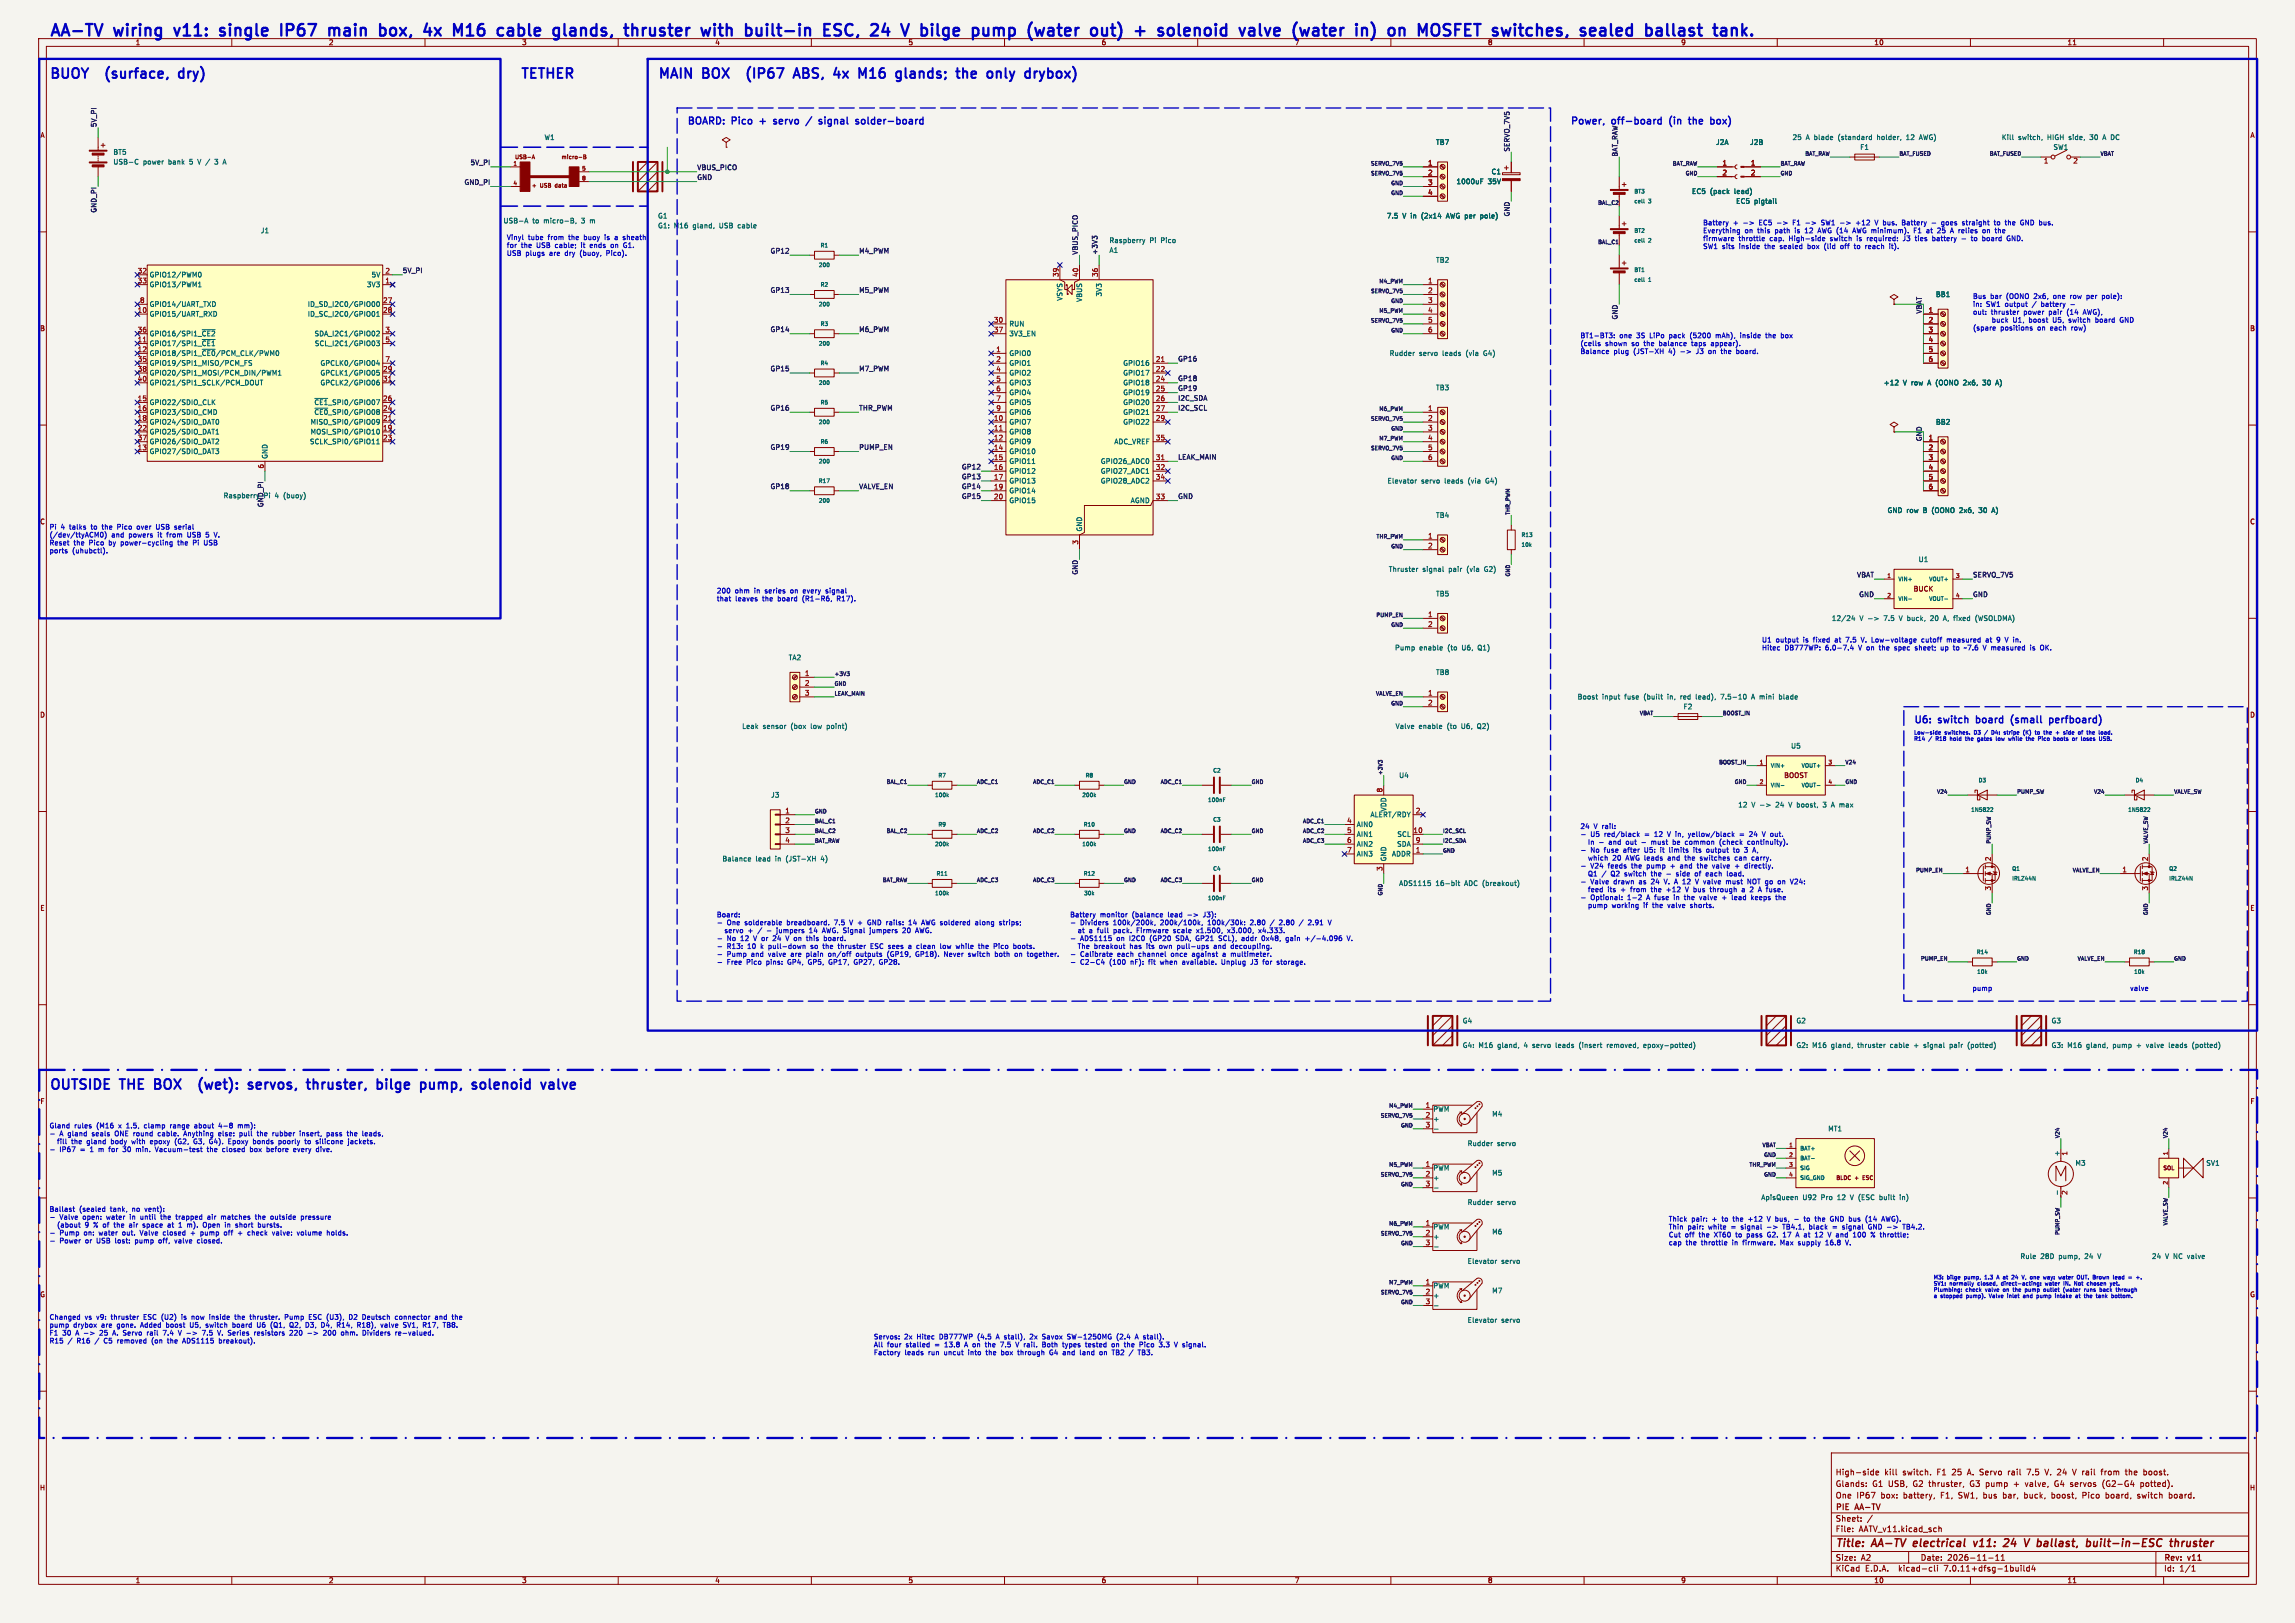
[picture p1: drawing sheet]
<svg xmlns="http://www.w3.org/2000/svg" width="594mm" height="420mm" viewBox="0 0 594 420" stroke-linecap="round" stroke-linejoin="round" font-family="sans-serif">
<defs><g id="words">
<g font-size="4.2" fill="#0000c2">
<text x="12.7" y="10.9">AA-TV</text>
<text x="29.9" y="10.9">wiring</text>
<text x="46.7" y="10.9">v11:</text>
<text x="59.6" y="10.9">single</text>
<text x="76.5" y="10.9">IP67</text>
<text x="90.1" y="10.9">main</text>
<text x="104.5" y="10.9">box,</text>
<text x="117.2" y="10.9">4x</text>
<text x="126" y="10.9">M16</text>
<text x="138.6" y="10.9">cable</text>
<text x="154.3" y="10.9">glands,</text>
<text x="174" y="10.9">thruster</text>
<text x="195.1" y="10.9">with</text>
<text x="207.6" y="10.9">built-in</text>
<text x="229.1" y="10.9">ESC,</text>
<text x="242.6" y="10.9">24</text>
<text x="251.8" y="10.9">V</text>
<text x="257.8" y="10.9">bilge</text>
<text x="272.3" y="10.9">pump</text>
<text x="287.9" y="10.9">(water</text>
<text x="305.4" y="10.9">out)</text>
<text x="318" y="10.9">+</text>
<text x="325.2" y="10.9">solenoid</text>
<text x="347.6" y="10.9">valve</text>
<text x="362.5" y="10.9">(water</text>
<text x="380" y="10.9">in)</text>
<text x="389.6" y="10.9">on</text>
<text x="398.5" y="10.9">MOSFET</text>
<text x="419" y="10.9">switches,</text>
<text x="442.9" y="10.9">sealed</text>
</g>
<g font-size="3.5" fill="#0000c2">
<text x="12.7" y="21.6">BUOY</text>
<text x="28.6" y="21.6">(surface,</text>
<text x="48.5" y="21.6">dry)</text>
<text x="134.6" y="21.6">TETHER</text>
<text x="182.1" y="21.6">BOX</text>
<text x="195.6" y="21.6">(IP67</text>
<text x="208.8" y="21.6">ABS,</text>
<text x="227.6" y="21.6">M16</text>
<text x="238.3" y="21.6">glands;</text>
<text x="255" y="21.6">the</text>
<text x="263.9" y="21.6">only</text>
<text x="274.7" y="21.6">drybox)</text>
<text x="12.7" y="283.2">OUTSIDE</text>
<text x="31.4" y="283.2">THE</text>
<text x="41.2" y="283.2">BOX</text>
<text x="54.7" y="283.2">(wet):</text>
<text x="68.6" y="283.2">servos,</text>
<text x="84.8" y="283.2">thruster,</text>
<text x="103.9" y="283.2">bilge</text>
<text x="116.1" y="283.2">pump,</text>
<text x="130.6" y="283.2">solenoid</text>
</g>
<g font-size="2.8" fill="#840000">
<text x="475" y="400.9">Title:</text>
<text x="484.7" y="400.9">AA-TV</text>
<text x="496.1" y="400.9">electrical</text>
<text x="512.5" y="400.9">v11:</text>
<text x="521.2" y="400.9">24</text>
<text x="527.3" y="400.9">V ballast,</text>
<text x="544.9" y="400.9">built-in-ESC</text>
<text x="567.4" y="400.9">thruster</text>
</g>
<g font-size="2.5" fill="#0000c2">
<text x="177.8" y="33.1">BOARD: Pico</text>
<text x="197.5" y="33.1">+</text>
<text x="201.8" y="33.1">servo</text>
<text x="211" y="33.1">/</text>
<text x="215" y="33.1">signal</text>
<text x="225.2" y="33.1">solder-board</text>
<text x="406.4" y="33.1">Power,</text>
<text x="417.3" y="33.1">off-board</text>
<text x="433" y="33.1">(in</text>
<text x="438.7" y="33.1">the</text>
<text x="445" y="33.1">box)</text>
<text x="495.3" y="188">U6:</text>
<text x="501.8" y="188">switch</text>
<text x="512.3" y="188">board</text>
<text x="522.1" y="188">(small</text>
<text x="532.7" y="188">perfboard)</text>
</g>
<g font-size="2.1" fill="#840000">
<text x="475" y="382">High-side</text>
<text x="487.7" y="382">kill</text>
<text x="492.5" y="382">switch.</text>
<text x="501.5" y="382">F1</text>
<text x="505.6" y="382">25</text>
<text x="509.7" y="382">A. Servo</text>
<text x="520.5" y="382">rail</text>
<text x="525.5" y="382">7.5</text>
<text x="530.4" y="382">V. 24</text>
<text x="537.9" y="382">V rail</text>
<text x="545.5" y="382">from</text>
<text x="552" y="382">the</text>
<text x="556.8" y="382">boost.</text>
<text x="475" y="388">One</text>
<text x="475" y="385">Glands:</text>
<text x="480.5" y="388">IP67</text>
<text x="484.6" y="385">G1 USB,</text>
<text x="486.9" y="388">box:</text>
<text x="492.8" y="388">battery,</text>
<text x="495.3" y="385">G2 thruster,</text>
<text x="502.6" y="388">F1,</text>
<text x="507.4" y="388">SW1,</text>
<text x="510.4" y="385">G3 pump</text>
<text x="513.9" y="388">bus</text>
<text x="519.2" y="388">bar,</text>
<text x="522" y="385">+</text>
<text x="524.8" y="388">buck,</text>
<text x="525.1" y="385">valve,</text>
<text x="532.1" y="388">boost,</text>
<text x="532.8" y="385">G4 servos</text>
<text x="540.2" y="388">Pico</text>
<text x="545.5" y="385">(G2-G4</text>
<text x="546.4" y="388">board,</text>
<text x="554.7" y="388">switch</text>
<text x="555.5" y="385">potted).</text>
<text x="563" y="388">board.</text>
<text x="475" y="394">Sheet:</text>
<text x="475" y="391.2">PIE</text>
<text x="480.3" y="391.2">AA-TV</text>
<text x="475" y="396.7">File:</text>
<text x="481.1" y="396.7">AATV_v11.kicad_sch</text>
<text x="475" y="406.9">KiCad</text>
<text x="475" y="404.1">Size:</text>
<text x="481.7" y="404.1">A2</text>
<text x="482.7" y="406.9">E.D.A.</text>
<text x="491.6" y="406.9">kicad-cli</text>
<text x="497" y="404.1">Date:</text>
<text x="503.5" y="406.9">7.0.11+dfsg-1build4</text>
<text x="504" y="404.1">2026-11-11</text>
<text x="560" y="404.3">Rev:</text>
<text x="560" y="406.9">Id:</text>
<text x="564.1" y="406.9">1/1</text>
<text x="566.4" y="404.3">v11</text>
</g>
<g font-size="1.8" fill="#840000">
<text x="35" y="11.9">1</text>
<text x="85" y="11.9">2</text>
<text x="135" y="11.9">3</text>
<text x="185" y="11.9">4</text>
<text x="235" y="11.9">5</text>
<text x="285" y="11.9">6</text>
<text x="385" y="11.9">8</text>
<text x="435" y="11.9">9</text>
<text x="485" y="11.9">10</text>
<text x="535" y="11.9">11</text>
<text x="10.3" y="35.9">A</text>
<text x="582.3" y="35.9">A</text>
<text x="10.3" y="85.9">B</text>
<text x="582.3" y="85.9">B</text>
<text x="10.3" y="135.9">C</text>
<text x="582.3" y="135.9">C</text>
<text x="495.2" y="153.3">BUCK</text>
<text x="10.3" y="185.9">D</text>
<text x="582.3" y="185.9">D</text>
<text x="461.7" y="201.5">BOOST</text>
<text x="10.3" y="235.9">E</text>
<text x="582.3" y="235.9">E</text>
<text x="10.3" y="285.9">F</text>
<text x="582.3" y="285.9">F</text>
<text x="10.3" y="335.9">G</text>
<text x="582.3" y="335.9">G</text>
<text x="10.2" y="385.9">H</text>
<text x="582.2" y="385.9">H</text>
<text x="35" y="409.9">1</text>
<text x="85" y="409.9">2</text>
<text x="135" y="409.9">3</text>
<text x="185" y="409.9">4</text>
<text x="235" y="409.9">5</text>
<text x="285" y="409.9">6</text>
<text x="335" y="409.9">7</text>
<text x="385" y="409.9">8</text>
<text x="435" y="409.9">9</text>
<text x="485" y="409.9">10</text>
<text x="535" y="409.9">11</text>
</g>
<g font-size="1.8" fill="#0000c2">
<text x="335" y="11.9">7</text>
<text x="418.7" y="40.6" transform="rotate(-90 418.7 40.6)">BAT_RAW</text>
<text x="440.7" y="58.6">Battery</text>
<text x="448.6" y="58.6">+</text>
<text x="455.6" y="58.6">EC5</text>
<text x="460.4" y="58.6">-&gt;</text>
<text x="464.7" y="58.6">F1</text>
<text x="468.2" y="58.6">-&gt;</text>
<text x="472.5" y="58.6">SW1 -&gt;</text>
<text x="481.9" y="58.6">+12</text>
<text x="487.1" y="58.6">V bus.</text>
<text x="494.4" y="58.6">Battery</text>
<text x="502.3" y="58.6">-</text>
<text x="505" y="58.6">goes</text>
<text x="510.6" y="58.6">straight</text>
<text x="519.1" y="58.6">to</text>
<text x="522.2" y="58.6">the</text>
<text x="526.3" y="58.6">GND bus.</text>
<text x="131.1" y="62.4">Vinyl</text>
<text x="131.1" y="64.5">for</text>
<text x="134.9" y="64.5">the</text>
<text x="136.7" y="62.4">tube</text>
<text x="139" y="64.5">USB</text>
<text x="142" y="62.4">from</text>
<text x="144" y="64.5">cable;</text>
<text x="147.5" y="62.4">the</text>
<text x="150.9" y="64.5">it</text>
<text x="151.6" y="62.4">buoy</text>
<text x="153.4" y="64.5">ends</text>
<text x="157.2" y="62.4">is</text>
<text x="159" y="64.5">on</text>
<text x="160" y="62.4">a</text>
<text x="162.4" y="62.4">sheath</text>
<text x="162.5" y="64.5">G1.</text>
<text x="440.7" y="60.7">Everything</text>
<text x="440.7" y="62.7">firmware</text>
<text x="440.7" y="64.8">SW1 sits</text>
<text x="450" y="62.7">throttle</text>
<text x="450.3" y="64.8">inside</text>
<text x="451.6" y="60.7">on</text>
<text x="455.1" y="60.7">this</text>
<text x="457.1" y="64.8">the</text>
<text x="458.2" y="62.7">cap.</text>
<text x="459.7" y="60.7">path</text>
<text x="461.2" y="64.8">sealed</text>
<text x="463.4" y="62.7">High-side</text>
<text x="465.1" y="60.7">is</text>
<text x="467.9" y="60.7">12</text>
<text x="468.6" y="64.8">box</text>
<text x="471.5" y="60.7">AWG (14</text>
<text x="473.1" y="64.8">(lid</text>
<text x="474.2" y="62.7">switch</text>
<text x="477.5" y="64.8">off</text>
<text x="480.9" y="60.7">AWG minimum).</text>
<text x="481.3" y="64.8">to</text>
<text x="481.3" y="62.7">is</text>
<text x="484.1" y="62.7">required:</text>
<text x="484.3" y="64.8">reach</text>
<text x="490.7" y="64.8">it).</text>
<text x="493.7" y="62.7">J3</text>
<text x="497" y="62.7">ties</text>
<text x="497.1" y="60.7">F1</text>
<text x="500.6" y="60.7">at</text>
<text x="501.7" y="62.7">battery</text>
<text x="503.6" y="60.7">25</text>
<text x="507.2" y="60.7">A relies</text>
<text x="509.4" y="62.7">-</text>
<text x="512.2" y="62.7">to</text>
<text x="515.2" y="62.7">board</text>
<text x="515.9" y="60.7">on</text>
<text x="519.4" y="60.7">the</text>
<text x="521.8" y="62.7">GND.</text>
<text x="131.1" y="66.5">USB</text>
<text x="136" y="66.5">plugs</text>
<text x="142.4" y="66.5">are</text>
<text x="146.5" y="66.5">dry</text>
<text x="150.6" y="66.5">(buoy,</text>
<text x="157.7" y="66.5">Pico).</text>
<text x="510.5" y="77.7">Bus</text>
<text x="515.2" y="77.7">bar</text>
<text x="519.4" y="77.7">(OONO</text>
<text x="526.8" y="77.7">2x6,</text>
<text x="532" y="77.7">one</text>
<text x="536.5" y="77.7">row</text>
<text x="541" y="77.7">per</text>
<text x="545.2" y="77.7">pole):</text>
<text x="510.5" y="79.7">in:</text>
<text x="510.5" y="81.8">out:</text>
<text x="514.1" y="79.7">SW1 output</text>
<text x="515.3" y="81.8">thruster</text>
<text x="516.4" y="83.8">buck</text>
<text x="522" y="83.8">U1,</text>
<text x="523.9" y="81.8">power</text>
<text x="526.3" y="83.8">boost</text>
<text x="526.3" y="79.7">/</text>
<text x="528.8" y="79.7">battery</text>
<text x="530.6" y="81.8">pair</text>
<text x="532.7" y="83.8">U5,</text>
<text x="535.5" y="81.8">(14</text>
<text x="537" y="83.8">switch</text>
<text x="539.9" y="81.8">AWG),</text>
<text x="544.1" y="83.8">board</text>
<text x="550.6" y="83.8">GND</text>
<text x="408.9" y="87.8">BT1-BT3:</text>
<text x="408.9" y="89.9">(cells</text>
<text x="415.5" y="89.9">shown</text>
<text x="419.2" y="87.8">one</text>
<text x="422.5" y="89.9">so</text>
<text x="423.7" y="87.8">3S</text>
<text x="425.8" y="89.9">the</text>
<text x="427.3" y="87.8">LiPo</text>
<text x="430" y="89.9">balance</text>
<text x="432.6" y="87.8">pack</text>
<text x="438.1" y="87.8">(5200</text>
<text x="438.6" y="89.9">taps</text>
<text x="443.8" y="89.9">appear).</text>
<text x="445" y="87.8">mAh),</text>
<text x="451.5" y="87.8">inside</text>
<text x="458.3" y="87.8">the</text>
<text x="462.5" y="87.8">box</text>
<text x="510.5" y="85.9">(spare</text>
<text x="517.8" y="85.9">positions</text>
<text x="527.5" y="85.9">on</text>
<text x="531" y="85.9">each</text>
<text x="536.6" y="85.9">row)</text>
<text x="408.9" y="91.9">Balance</text>
<text x="417.7" y="91.9">plug</text>
<text x="423" y="91.9">(JST-XH</text>
<text x="432.2" y="91.9">4)</text>
<text x="435.5" y="91.9">-&gt;</text>
<text x="439.8" y="91.9">J3</text>
<text x="443.1" y="91.9">on</text>
<text x="446.6" y="91.9">the</text>
<text x="450.7" y="91.9">board.</text>
<text x="12.7" y="137.4">Pi</text>
<text x="15.7" y="137.4">4</text>
<text x="18.1" y="137.4">talks</text>
<text x="23.9" y="137.4">to</text>
<text x="26.9" y="137.4">the</text>
<text x="31.1" y="137.4">Pico</text>
<text x="36.4" y="137.4">over</text>
<text x="41.5" y="137.4">USB</text>
<text x="46.5" y="137.4">serial</text>
<text x="12.7" y="139.4">(/dev/ttyACM0)</text>
<text x="12.7" y="141.5">Reset</text>
<text x="12.7" y="143.5">ports</text>
<text x="18.7" y="143.5">(uhubctl).</text>
<text x="19.1" y="141.5">the</text>
<text x="23.2" y="141.5">Pico</text>
<text x="28.5" y="141.5">by</text>
<text x="28.9" y="139.4">and</text>
<text x="31.8" y="141.5">power-cycling</text>
<text x="33.5" y="139.4">powers</text>
<text x="41.2" y="139.4">it</text>
<text x="43.7" y="139.4">from</text>
<text x="46.7" y="141.5">the</text>
<text x="49.2" y="139.4">USB</text>
<text x="50.9" y="141.5">Pi</text>
<text x="53.9" y="141.5">USB</text>
<text x="54.2" y="139.4">5</text>
<text x="56.6" y="139.4">V.</text>
<text x="185.4" y="153.9">200</text>
<text x="185.4" y="155.9">that</text>
<text x="190.2" y="153.9">ohm</text>
<text x="190.3" y="155.9">leaves</text>
<text x="195.4" y="153.9">in</text>
<text x="197.5" y="155.9">the</text>
<text x="198.3" y="153.9">series</text>
<text x="201.6" y="155.9">board</text>
<text x="205.1" y="153.9">on</text>
<text x="208.2" y="155.9">(R1-R6,</text>
<text x="208.6" y="153.9">every</text>
<text x="214.6" y="153.9">signal</text>
<text x="217.3" y="155.9">R17).</text>
<text x="455.9" y="166.6">U1</text>
<text x="459.6" y="166.6">output</text>
<text x="466.9" y="166.6">is</text>
<text x="469.7" y="166.6">fixed</text>
<text x="475.4" y="166.6">at</text>
<text x="478.5" y="166.6">7.5</text>
<text x="482.7" y="166.6">V. Low-voltage</text>
<text x="498.7" y="166.6">cutoff</text>
<text x="505.4" y="166.6">measured</text>
<text x="515.7" y="166.6">at</text>
<text x="518.8" y="166.6">9</text>
<text x="521.1" y="166.6">V in.</text>
<text x="455.9" y="168.6">Hitec</text>
<text x="461.9" y="168.6">DB777WP:</text>
<text x="472.6" y="168.6">6.0-7.4</text>
<text x="481.4" y="168.6">V on</text>
<text x="487.1" y="168.6">the</text>
<text x="491.3" y="168.6">spec</text>
<text x="496.8" y="168.6">sheet;</text>
<text x="503.6" y="168.6">up</text>
<text x="507.1" y="168.6">to</text>
<text x="510.2" y="168.6">~7.6</text>
<text x="515.3" y="168.6">V measured</text>
<text x="527.8" y="168.6">is</text>
<text x="530.6" y="168.6">OK.</text>
<text x="408.9" y="214.8">24</text>
<text x="412.5" y="214.8">V rail:</text>
<text x="411.3" y="218.9">In</text>
<text x="411.7" y="216.9">U5</text>
<text x="411.7" y="221">No</text>
<text x="414.2" y="218.9">-</text>
<text x="415.3" y="221">fuse</text>
<text x="415.4" y="216.9">red/black</text>
<text x="416.9" y="218.9">and</text>
<text x="420.5" y="221">after</text>
<text x="421.6" y="218.9">out</text>
<text x="426" y="216.9">=</text>
<text x="426.1" y="221">U5:</text>
<text x="428.5" y="218.9">must</text>
<text x="428.7" y="216.9">12</text>
<text x="430.5" y="221">it</text>
<text x="432.3" y="216.9">V in,</text>
<text x="433" y="221">limits</text>
<text x="434.3" y="218.9">be</text>
<text x="437.7" y="218.9">common</text>
<text x="438.1" y="216.9">yellow/black</text>
<text x="439.5" y="221">its</text>
<text x="443" y="221">output</text>
<text x="446.8" y="218.9">(check</text>
<text x="450.2" y="221">to</text>
<text x="453.2" y="221">3</text>
<text x="454.2" y="218.9">continuity).</text>
<text x="454.3" y="216.9">24</text>
<text x="457.9" y="216.9">V out.</text>
<text x="411.3" y="223">which</text>
<text x="411.3" y="227.1">Q1</text>
<text x="411.7" y="225.1">V24</text>
<text x="415" y="227.1">/</text>
<text x="416.4" y="225.1">feeds</text>
<text x="417.5" y="227.1">Q2</text>
<text x="417.8" y="223">20</text>
<text x="421.2" y="227.1">switch</text>
<text x="421.4" y="223">AWG leads</text>
<text x="422.6" y="225.1">the</text>
<text x="426.7" y="225.1">pump</text>
<text x="428.3" y="227.1">the</text>
<text x="432.6" y="223">and</text>
<text x="433.1" y="225.1">+</text>
<text x="435.2" y="227.1">side</text>
<text x="435.8" y="225.1">and</text>
<text x="437.2" y="223">the</text>
<text x="440.2" y="227.1">of</text>
<text x="440.4" y="225.1">the</text>
<text x="441.3" y="223">switches</text>
<text x="443.3" y="227.1">each</text>
<text x="444.6" y="225.1">valve</text>
<text x="448.9" y="227.1">load.</text>
<text x="450.6" y="223">can</text>
<text x="450.6" y="225.1">+</text>
<text x="453.3" y="225.1">directly.</text>
<text x="455.1" y="223">carry.</text>
<text x="411.3" y="231.2">feed</text>
<text x="411.7" y="229.2">Valve</text>
<text x="411.7" y="233.2">Optional:</text>
<text x="416.5" y="231.2">its</text>
<text x="417.8" y="229.2">drawn</text>
<text x="420" y="231.2">+</text>
<text x="421.4" y="233.2">1-2</text>
<text x="422.8" y="231.2">from</text>
<text x="424.5" y="229.2">as</text>
<text x="426.5" y="233.2">A fuse</text>
<text x="427.9" y="229.2">24</text>
<text x="428.3" y="231.2">the</text>
<text x="431.5" y="229.2">V. A 12</text>
<text x="432.4" y="231.2">+12</text>
<text x="434" y="233.2">in</text>
<text x="436.9" y="233.2">the</text>
<text x="437.6" y="231.2">V bus</text>
<text x="440.2" y="229.2">V valve</text>
<text x="441" y="233.2">valve</text>
<text x="444.4" y="231.2">through</text>
<text x="447" y="233.2">+</text>
<text x="448.5" y="229.2">must</text>
<text x="449.8" y="233.2">lead</text>
<text x="452.8" y="231.2">a</text>
<text x="454.2" y="229.2">NOT go</text>
<text x="455" y="233.2">keeps</text>
<text x="455.1" y="231.2">2</text>
<text x="457.5" y="231.2">A fuse.</text>
<text x="461.6" y="233.2">the</text>
<text x="466" y="229.2">V24:</text>
<text x="185.4" y="237.7">Board:</text>
<text x="188.2" y="239.7">One</text>
<text x="192.9" y="239.7">solderable</text>
<text x="204" y="239.7">breadboard.</text>
<text x="216.5" y="239.7">7.5</text>
<text x="220.7" y="239.7">V +</text>
<text x="225.7" y="239.7">GND rails:</text>
<text x="236.7" y="239.7">14</text>
<text x="240.3" y="239.7">AWG soldered</text>
<text x="254.6" y="239.7">along</text>
<text x="261" y="239.7">strips;</text>
<text x="276.9" y="237.7">Battery</text>
<text x="279.6" y="239.7">Dividers</text>
<text x="284.7" y="237.7">monitor</text>
<text x="288.3" y="239.7">100k/200k,</text>
<text x="293.2" y="237.7">(balance</text>
<text x="300.7" y="239.7">200k/100k,</text>
<text x="302.6" y="237.7">lead</text>
<text x="307.9" y="237.7">-&gt;</text>
<text x="312.2" y="237.7">J3):</text>
<text x="313.1" y="239.7">100k/30k:</text>
<text x="324.3" y="239.7">2.80</text>
<text x="329.7" y="239.7">/</text>
<text x="332.2" y="239.7">2.80</text>
<text x="337.6" y="239.7">/</text>
<text x="340.1" y="239.7">2.91</text>
<text x="411.3" y="235.3">pump</text>
<text x="417.6" y="235.3">working</text>
<text x="426" y="235.3">if</text>
<text x="428.5" y="235.3">the</text>
<text x="432.6" y="235.3">valve</text>
<text x="438.6" y="235.3">shorts.</text>
<text x="187.8" y="241.8">servo</text>
<text x="188.2" y="243.8">No</text>
<text x="188.2" y="245.9">R13:</text>
<text x="191.8" y="243.8">12</text>
<text x="193.6" y="245.9">10</text>
<text x="194" y="241.8">+</text>
<text x="195.4" y="243.8">V or</text>
<text x="196.7" y="241.8">/</text>
<text x="197.2" y="245.9">k</text>
<text x="199.4" y="245.9">pull-down</text>
<text x="200.8" y="243.8">24</text>
<text x="201.9" y="241.8">jumpers</text>
<text x="204.4" y="243.8">V on</text>
<text x="210.1" y="243.8">this</text>
<text x="210.6" y="245.9">so</text>
<text x="210.6" y="241.8">14</text>
<text x="213.9" y="245.9">the</text>
<text x="214.2" y="241.8">AWG. Signal</text>
<text x="214.8" y="243.8">board.</text>
<text x="218" y="245.9">thruster</text>
<text x="226.7" y="245.9">ESC sees</text>
<text x="226.9" y="241.8">jumpers</text>
<text x="235.6" y="241.8">20</text>
<text x="236.9" y="245.9">a</text>
<text x="239.1" y="241.8">AWG.</text>
<text x="239.2" y="245.9">clean</text>
<text x="245.5" y="245.9">low</text>
<text x="249.8" y="245.9">while</text>
<text x="255.8" y="245.9">the</text>
<text x="259.9" y="245.9">Pico</text>
<text x="265.2" y="245.9">boots.</text>
<text x="279.2" y="241.8">at</text>
<text x="279.2" y="245.9">The</text>
<text x="279.6" y="243.8">ADS1115</text>
<text x="282.2" y="241.8">a</text>
<text x="283.6" y="245.9">breakout</text>
<text x="284.6" y="241.8">full</text>
<text x="288.9" y="241.8">pack.</text>
<text x="289.2" y="243.8">on</text>
<text x="292.6" y="243.8">I2C0</text>
<text x="293" y="245.9">has</text>
<text x="295.1" y="241.8">Firmware</text>
<text x="297.5" y="245.9">its</text>
<text x="298.1" y="243.8">(GP20</text>
<text x="301" y="245.9">own</text>
<text x="304.8" y="241.8">scale</text>
<text x="305.1" y="243.8">SDA, GP21</text>
<text x="305.8" y="245.9">pull-ups</text>
<text x="311" y="241.8">x1.500,</text>
<text x="315.5" y="245.9">and</text>
<text x="316.6" y="243.8">SCL),</text>
<text x="319.3" y="241.8">x3.000,</text>
<text x="320.1" y="245.9">decoupling.</text>
<text x="322.7" y="243.8">addr</text>
<text x="327.5" y="241.8">x4.333.</text>
<text x="328.1" y="243.8">0x48,</text>
<text x="334.5" y="243.8">gain</text>
<text x="339.8" y="243.8">+/-4.096</text>
<text x="188.2" y="247.9">Pump</text>
<text x="188.2" y="250">Free</text>
<text x="193.4" y="250">Pico</text>
<text x="194.6" y="247.9">and</text>
<text x="198.7" y="250">pins:</text>
<text x="199.2" y="247.9">valve</text>
<text x="204.4" y="250">GP4,</text>
<text x="205.2" y="247.9">are</text>
<text x="209.4" y="247.9">plain</text>
<text x="209.9" y="250">GP5,</text>
<text x="215.3" y="247.9">on/off</text>
<text x="215.4" y="250">GP17,</text>
<text x="222.2" y="250">GP27,</text>
<text x="222.7" y="247.9">outputs</text>
<text x="228.9" y="250">GP28.</text>
<text x="231" y="247.9">(GP19,</text>
<text x="238.5" y="247.9">GP18).</text>
<text x="246.1" y="247.9">Never</text>
<text x="252.5" y="247.9">switch</text>
<text x="259.6" y="247.9">both</text>
<text x="265" y="247.9">on</text>
<text x="268.5" y="247.9">together.</text>
<text x="279.6" y="247.9">Calibrate</text>
<text x="279.6" y="250">C2-C4</text>
<text x="287.3" y="250">(100</text>
<text x="289.4" y="247.9">each</text>
<text x="293" y="250">nF):</text>
<text x="295" y="247.9">channel</text>
<text x="297.8" y="250">fit</text>
<text x="301" y="250">when</text>
<text x="303.6" y="247.9">once</text>
<text x="306.9" y="250">available.</text>
<text x="309.3" y="247.9">against</text>
<text x="317.3" y="250">Unplug</text>
<text x="317.4" y="247.9">a</text>
<text x="319.7" y="247.9">multimeter.</text>
<text x="325.1" y="250">J3</text>
<text x="328.4" y="250">for</text>
<text x="332.2" y="250">storage.</text>
<text x="510.3" y="257.1">pump</text>
<text x="551" y="257.1">valve</text>
<text x="12.7" y="292.3">Gland</text>
<text x="19.3" y="292.3">rules</text>
<text x="25.1" y="292.3">(M16</text>
<text x="31" y="292.3">x</text>
<text x="33.2" y="292.3">1.5,</text>
<text x="38" y="292.3">clamp</text>
<text x="44.9" y="292.3">range</text>
<text x="51.4" y="292.3">about</text>
<text x="57.9" y="292.3">4-8</text>
<text x="63.1" y="292.3">mm):</text>
<text x="15" y="296.4">fill</text>
<text x="15.4" y="294.4">A gland</text>
<text x="15.4" y="298.4">IP67</text>
<text x="18.9" y="296.4">the</text>
<text x="20.9" y="298.4">=</text>
<text x="23" y="296.4">gland</text>
<text x="23.7" y="298.4">1</text>
<text x="24.1" y="294.4">seals</text>
<text x="26" y="298.4">m</text>
<text x="28.9" y="298.4">for</text>
<text x="29.4" y="296.4">body</text>
<text x="30.3" y="294.4">ONE round</text>
<text x="32.7" y="298.4">30</text>
<text x="35" y="296.4">with</text>
<text x="36.3" y="298.4">min.</text>
<text x="40" y="296.4">epoxy</text>
<text x="41.5" y="298.4">Vacuum-test</text>
<text x="41.8" y="294.4">cable.</text>
<text x="46.6" y="296.4">(G2,</text>
<text x="48.7" y="294.4">Anything</text>
<text x="51.7" y="296.4">G3,</text>
<text x="55.2" y="298.4">the</text>
<text x="55.9" y="296.4">G4).</text>
<text x="57.9" y="294.4">else:</text>
<text x="59.3" y="298.4">closed</text>
<text x="61" y="296.4">Epoxy</text>
<text x="63.5" y="294.4">pull</text>
<text x="66.6" y="298.4">box</text>
<text x="67.6" y="296.4">bonds</text>
<text x="68.3" y="294.4">the</text>
<text x="71.1" y="298.4">before</text>
<text x="72.4" y="294.4">rubber</text>
<text x="74.4" y="296.4">poorly</text>
<text x="78.3" y="298.4">every</text>
<text x="79.7" y="294.4">insert,</text>
<text x="81.5" y="296.4">to</text>
<text x="84.4" y="298.4">dive.</text>
<text x="84.5" y="296.4">silicone</text>
<text x="86.9" y="294.4">pass</text>
<text x="92.4" y="294.4">the</text>
<text x="93.1" y="296.4">jackets.</text>
<text x="96.5" y="294.4">leads,</text>
<text x="12.7" y="313.9">Ballast</text>
<text x="15" y="318">(about</text>
<text x="15.4" y="315.9">Valve</text>
<text x="20.5" y="313.9">(sealed</text>
<text x="21.6" y="315.9">open:</text>
<text x="22.4" y="318">9</text>
<text x="24.8" y="318">% of</text>
<text x="27.9" y="315.9">water</text>
<text x="28.7" y="313.9">tank,</text>
<text x="30.4" y="318">the</text>
<text x="34.1" y="315.9">in</text>
<text x="34.5" y="313.9">no</text>
<text x="34.6" y="318">air</text>
<text x="37.1" y="315.9">until</text>
<text x="38" y="313.9">vent):</text>
<text x="38.3" y="318">space</text>
<text x="42.5" y="315.9">the</text>
<text x="44.9" y="318">at</text>
<text x="46.7" y="315.9">trapped</text>
<text x="48" y="318">1</text>
<text x="50.4" y="318">m).</text>
<text x="54.7" y="318">Open</text>
<text x="55" y="315.9">air</text>
<text x="58.7" y="315.9">matches</text>
<text x="60.6" y="318">in</text>
<text x="63.5" y="318">short</text>
<text x="67.8" y="315.9">the</text>
<text x="69.5" y="318">bursts.</text>
<text x="72" y="315.9">outside</text>
<text x="80" y="315.9">pressure</text>
<text x="431.8" y="316.4">Thick</text>
<text x="437.8" y="316.4">pair:</text>
<text x="443.3" y="316.4">+</text>
<text x="446" y="316.4">to</text>
<text x="449.1" y="316.4">the</text>
<text x="453.2" y="316.4">+12</text>
<text x="458.4" y="316.4">V bus,</text>
<text x="468.5" y="316.4">to</text>
<text x="471.5" y="316.4">the</text>
<text x="475.6" y="316.4">GND bus</text>
<text x="485.2" y="316.4">(14</text>
<text x="489.6" y="316.4">AWG).</text>
<text x="15.4" y="320">Pump</text>
<text x="15.4" y="322.1">Power</text>
<text x="21.9" y="320">on:</text>
<text x="22.2" y="322.1">or</text>
<text x="25.3" y="322.1">USB</text>
<text x="25.9" y="320">water</text>
<text x="30.3" y="322.1">lost:</text>
<text x="32.2" y="320">out.</text>
<text x="35.7" y="322.1">pump</text>
<text x="37" y="320">Valve</text>
<text x="42" y="322.1">off,</text>
<text x="43.1" y="320">closed</text>
<text x="46.4" y="322.1">valve</text>
<text x="50.5" y="320">+</text>
<text x="52.4" y="322.1">closed.</text>
<text x="53.2" y="320">pump</text>
<text x="59.5" y="320">off</text>
<text x="63.3" y="320">+</text>
<text x="66" y="320">check</text>
<text x="72.7" y="320">valve:</text>
<text x="79.3" y="320">volume</text>
<text x="87.1" y="320">holds.</text>
<text x="431.8" y="318.5">Thin</text>
<text x="431.8" y="320.5">Cut</text>
<text x="431.8" y="322.6">cap</text>
<text x="436.1" y="320.5">off</text>
<text x="436.4" y="322.6">the</text>
<text x="436.8" y="318.5">pair:</text>
<text x="439.9" y="320.5">the</text>
<text x="440.5" y="322.6">throttle</text>
<text x="442.3" y="318.5">white</text>
<text x="444" y="320.5">XT60</text>
<text x="448.4" y="318.5">=</text>
<text x="448.7" y="322.6">in</text>
<text x="449.8" y="320.5">to</text>
<text x="451.1" y="318.5">signal</text>
<text x="451.6" y="322.6">firmware.</text>
<text x="452.8" y="320.5">pass</text>
<text x="458" y="318.5">-&gt;</text>
<text x="458.4" y="320.5">G2.</text>
<text x="461.5" y="322.6">Max</text>
<text x="462.4" y="318.5">TB4.1,</text>
<text x="462.6" y="320.5">17</text>
<text x="466.2" y="320.5">A at</text>
<text x="466.3" y="322.6">supply</text>
<text x="469.4" y="318.5">black</text>
<text x="471.5" y="320.5">12</text>
<text x="473.6" y="322.6">16.8</text>
<text x="475.1" y="320.5">V and</text>
<text x="475.6" y="318.5">=</text>
<text x="478.4" y="318.5">signal</text>
<text x="479" y="322.6">V.</text>
<text x="482" y="320.5">100</text>
<text x="485.3" y="318.5">GND -&gt;</text>
<text x="486.8" y="320.5">% throttle;</text>
<text x="494.7" y="318.5">TB4.2.</text>
<text x="12.7" y="341.8">Changed</text>
<text x="22" y="341.8">vs</text>
<text x="25.1" y="341.8">v9:</text>
<text x="29.1" y="341.8">thruster</text>
<text x="37.7" y="341.8">ESC (U2)</text>
<text x="47.9" y="341.8">is</text>
<text x="50.7" y="341.8">now</text>
<text x="55.5" y="341.8">inside</text>
<text x="62.3" y="341.8">the</text>
<text x="66.4" y="341.8">thruster.</text>
<text x="75.7" y="341.8">Pump</text>
<text x="82.1" y="341.8">ESC (U3),</text>
<text x="92.9" y="341.8">D2</text>
<text x="96.5" y="341.8">Deutsch</text>
<text x="105.2" y="341.8">connector</text>
<text x="115.8" y="341.8">and</text>
<text x="12.7" y="343.9">pump</text>
<text x="12.7" y="345.9">F1</text>
<text x="12.7" y="348">R15</text>
<text x="16.2" y="345.9">30</text>
<text x="17.6" y="348">/</text>
<text x="19" y="343.9">drybox</text>
<text x="19.8" y="345.9">A -&gt;</text>
<text x="20.1" y="348">R16</text>
<text x="24.9" y="348">/</text>
<text x="26.3" y="345.9">25</text>
<text x="26.4" y="343.9">are</text>
<text x="27.4" y="348">C5</text>
<text x="29.9" y="345.9">A. Servo</text>
<text x="30.6" y="343.9">gone.</text>
<text x="31.1" y="348">removed</text>
<text x="36.9" y="343.9">Added</text>
<text x="39.2" y="345.9">rail</text>
<text x="40.2" y="348">(on</text>
<text x="43.5" y="345.9">7.4</text>
<text x="43.7" y="343.9">boost</text>
<text x="44.5" y="348">the</text>
<text x="47.7" y="345.9">V -&gt;</text>
<text x="48.6" y="348">ADS1115</text>
<text x="50.1" y="343.9">U5,</text>
<text x="54.3" y="345.9">7.5</text>
<text x="54.4" y="343.9">switch</text>
<text x="58.2" y="348">breakout).</text>
<text x="58.5" y="345.9">V. Series</text>
<text x="61.5" y="343.9">board</text>
<text x="68" y="343.9">U6</text>
<text x="68.3" y="345.9">resistors</text>
<text x="71.8" y="343.9">(Q1,</text>
<text x="76.9" y="343.9">Q2,</text>
<text x="77.7" y="345.9">220</text>
<text x="81.2" y="343.9">D3,</text>
<text x="82.5" y="345.9">-&gt;</text>
<text x="85.5" y="343.9">D4,</text>
<text x="86.9" y="345.9">200</text>
<text x="89.7" y="343.9">R14,</text>
<text x="91.7" y="345.9">ohm.</text>
<text x="95.2" y="343.9">R18),</text>
<text x="97.4" y="345.9">Dividers</text>
<text x="101.5" y="343.9">valve</text>
<text x="106.1" y="345.9">re-valued.</text>
<text x="107.5" y="343.9">SV1,</text>
<text x="112.8" y="343.9">R17,</text>
<text x="118.3" y="343.9">TB8.</text>
<text x="226.1" y="346.9">Servos:</text>
<text x="234.1" y="346.9">2x</text>
<text x="237.5" y="346.9">Hitec</text>
<text x="243.5" y="346.9">DB777WP</text>
<text x="253.5" y="346.9">(4.5</text>
<text x="258.6" y="346.9">A stall),</text>
<text x="267.7" y="346.9">2x</text>
<text x="271.1" y="346.9">Savox</text>
<text x="277.8" y="346.9">SW-1250MG</text>
<text x="290.7" y="346.9">(2.4</text>
<text x="295.8" y="346.9">A stall).</text>
<text x="226.1" y="349">All</text>
<text x="226.1" y="351">Factory</text>
<text x="229.6" y="349">four</text>
<text x="234.2" y="351">leads</text>
<text x="234.6" y="349">stalled</text>
<text x="240.4" y="351">run</text>
<text x="242.3" y="349">=</text>
<text x="244.7" y="351">uncut</text>
<text x="245" y="349">13.8</text>
<text x="250.4" y="349">A on</text>
<text x="251.1" y="351">into</text>
<text x="255.9" y="351">the</text>
<text x="256.1" y="349">the</text>
<text x="260.1" y="351">box</text>
<text x="260.3" y="349">7.5</text>
<text x="264.5" y="349">V rail.</text>
<text x="264.6" y="351">through</text>
<text x="271.7" y="349">Both</text>
<text x="273" y="351">G4</text>
<text x="276.6" y="351">and</text>
<text x="277.2" y="349">types</text>
<text x="281.2" y="351">land</text>
<text x="283.3" y="349">tested</text>
<text x="286.5" y="351">on</text>
<text x="290" y="351">TB2</text>
<text x="290.3" y="349">on</text>
<text x="293.8" y="349">the</text>
<text x="294.6" y="351">/</text>
<text x="297.1" y="351">TB3.</text>
<text x="297.9" y="349">Pico</text>
<text x="303.2" y="349">3.3</text>
<text x="307.4" y="349">V signal.</text>
</g>
<g font-size="1.8" fill="#0f0f0f">
<text x="25.1" y="33" transform="rotate(-90 25.1 33)">5V_PI</text>
<text x="390.8" y="39.4" transform="rotate(-90 390.8 39.4)">SERVO_7V5</text>
<text x="120.1" y="47.9">GND_PI</text>
<text x="121.7" y="42.8">5V_PI</text>
<text x="180.3" y="46.6">GND</text>
<text x="180.3" y="44.1">VBUS_PICO</text>
<text x="25.1" y="55.2" transform="rotate(-90 25.1 55.2)">GND_PI</text>
<text x="390.8" y="56.1" transform="rotate(-90 390.8 56.1)">GND</text>
<text x="199.3" y="65.7">GP12</text>
<text x="222.2" y="65.7">M4_PWM</text>
<text x="104.1" y="70.8">5V_PI</text>
<text x="279" y="66" transform="rotate(-90 279 66)">VBUS_PICO</text>
<text x="284.1" y="66" transform="rotate(-90 284.1 66)">+3V3</text>
<text x="199.3" y="75.8">GP13</text>
<text x="222.2" y="75.8">M5_PWM</text>
<text x="418.7" y="82.8" transform="rotate(-90 418.7 82.8)">GND</text>
<text x="199.3" y="86">GP14</text>
<text x="222.2" y="86">M6_PWM</text>
<text x="304.8" y="93.6">GP16</text>
<text x="199.3" y="96.2">GP15</text>
<text x="222.2" y="96.2">M7_PWM</text>
<text x="304.8" y="101.2">GP19</text>
<text x="304.8" y="98.7">GP18</text>
<text x="199.3" y="106.3">GP16</text>
<text x="222.2" y="106.3">THR_PWM</text>
<text x="304.8" y="103.8">I2C_SDA</text>
<text x="304.8" y="106.3">I2C_SCL</text>
<text x="199.3" y="116.5">GP19</text>
<text x="222.2" y="116.5">PUMP_EN</text>
<text x="304.8" y="119">LEAK_MAIN</text>
<text x="248.8" y="121.6">GP12</text>
<text x="248.8" y="124.1">GP13</text>
<text x="68.2" y="131.4" transform="rotate(-90 68.2 131.4)">GND_PI</text>
<text x="68.3" y="129.1">Pi</text>
<text x="199.3" y="126.6">GP18</text>
<text x="222.2" y="126.6">VALVE_EN</text>
<text x="248.8" y="126.6">GP14</text>
<text x="248.8" y="129.2">GP15</text>
<text x="304.8" y="129.2">GND</text>
<text x="279" y="148.9" transform="rotate(-90 279 148.9)">GND</text>
<text x="480.5" y="149.5">VBAT</text>
<text x="510.5" y="149.5">SERVO_7V5</text>
<text x="481.1" y="154.6">GND</text>
<text x="510.5" y="154.6">GND</text>
</g>
<g font-size="1.8" fill="#006464">
<text x="29.2" y="40.2">BT5</text>
<text x="140.8" y="36.4">W1</text>
<text x="371.6" y="37.7">TB7</text>
<text x="444" y="37.7">J2A</text>
<text x="452.8" y="37.7">J2B</text>
<text x="463.8" y="36.4">25</text>
<text x="467.4" y="36.4">A blade</text>
<text x="476.1" y="36.4">(standard</text>
<text x="481.4" y="39">F1</text>
<text x="486.4" y="36.4">holder,</text>
<text x="494.1" y="36.4">12</text>
<text x="497.7" y="36.4">AWG)</text>
<text x="518" y="36.4">Kill</text>
<text x="522.4" y="36.4">switch,</text>
<text x="530.1" y="36.4">HIGH</text>
<text x="531.4" y="39">SW1</text>
<text x="535.8" y="36.4">side,</text>
<text x="541.4" y="36.4">30</text>
<text x="545" y="36.4">A DC</text>
<text x="29.2" y="42.8">USB-C</text>
<text x="37" y="42.8">power</text>
<text x="43.7" y="42.8">bank</text>
<text x="49.4" y="42.8">5</text>
<text x="51.7" y="42.8">V /</text>
<text x="56.5" y="42.8">3</text>
<text x="376.9" y="47.9">1000uF</text>
<text x="385.1" y="47.9">35V</text>
<text x="385.9" y="45.3">C1</text>
<text x="437.8" y="50.4">EC5</text>
<text x="442.6" y="50.4">(pack</text>
<text x="449" y="50.4">lead)</text>
<text x="449.2" y="52.9">EC5</text>
<text x="454" y="52.9">pigtail</text>
<text x="130.2" y="58">USB-A</text>
<text x="137.8" y="58">to</text>
<text x="140.9" y="58">micro-B,</text>
<text x="150.8" y="58">3</text>
<text x="153.2" y="58">m</text>
<text x="170.2" y="56.7">G1</text>
<text x="170.2" y="59.3">G1:</text>
<text x="174.4" y="59.3">M16</text>
<text x="179.5" y="59.3">gland,</text>
<text x="186.5" y="59.3">USB</text>
<text x="191.5" y="59.3">cable</text>
<text x="358.8" y="56.7">7.5</text>
<text x="363" y="56.7">V in</text>
<text x="368.2" y="56.7">(2x14</text>
<text x="374.9" y="56.7">AWG per</text>
<text x="384.1" y="56.7">pole)</text>
<text x="67.4" y="60.6">J1</text>
<text x="287" y="65.6">A1</text>
<text x="287" y="63.1">Raspberry</text>
<text x="297.6" y="63.1">Pi</text>
<text x="300.6" y="63.1">Pico</text>
<text x="38.6" y="72">GPIO12/PWM0</text>
<text x="96.1" y="72">5V</text>
<text x="371.6" y="68.2">TB2</text>
<text x="38.6" y="74.5">GPIO13/PWM1</text>
<text x="94.8" y="74.5">3V3</text>
<text x="275.2" y="78" transform="rotate(-90 275.2 78)">VSYS</text>
<text x="285.3" y="76.9" transform="rotate(-90 285.3 76.9)">3V3</text>
<text x="500.9" y="77.1">BB1</text>
<text x="38.6" y="82.1">GPIO15/UART_RXD</text>
<text x="38.6" y="79.6">GPIO14/UART_TXD</text>
<text x="79.5" y="79.6">ID_SD_I2C0/GPIO00</text>
<text x="79.5" y="82.1">ID_SC_I2C0/GPIO01</text>
<text x="280.3" y="78.3" transform="rotate(-90 280.3 78.3)">VBUS</text>
<text x="38.6" y="89.8">GPIO17/SPI1_~{CE1}</text>
<text x="38.6" y="87.2">GPIO16/SPI1_~{CE2}</text>
<text x="81.3" y="87.2">SDA_I2C1/GPIO02</text>
<text x="81.4" y="89.8">SCL_I2C1/GPIO03</text>
<text x="261.1" y="84.7">RUN</text>
<text x="261.1" y="87.2">3V3_EN</text>
<text x="38.6" y="92.3">GPIO18/SPI1_~{CE0}/PCM_CLK/PWM0</text>
<text x="38.6" y="94.8">GPIO19/SPI1_MISO/PCM_FS</text>
<text x="82.8" y="94.8">GPCLK0/GPIO04</text>
<text x="261.1" y="92.3">GPIO0</text>
<text x="261.1" y="94.8">GPIO1</text>
<text x="290.6" y="94.8">GPIO16</text>
<text x="359.5" y="92.3">Rudder</text>
<text x="367.3" y="92.3">servo</text>
<text x="373.5" y="92.3">leads</text>
<text x="379.8" y="92.3">(via</text>
<text x="384.5" y="92.3">G4)</text>
<text x="38.6" y="97.4">GPIO20/SPI1_MOSI/PCM_DIN/PWM1</text>
<text x="38.6" y="99.9">GPIO21/SPI1_SCLK/PCM_DOUT</text>
<text x="82.8" y="97.4">GPCLK1/GPIO05</text>
<text x="82.8" y="99.9">GPCLK2/GPIO06</text>
<text x="261.1" y="97.4">GPIO2</text>
<text x="261.1" y="99.9">GPIO3</text>
<text x="290.6" y="97.4">GPIO17</text>
<text x="290.6" y="99.9">GPIO18</text>
<text x="371.6" y="101.2">TB3</text>
<text x="487.4" y="99.9">+12</text>
<text x="492.6" y="99.9">V row</text>
<text x="499.3" y="99.9">A (OONO</text>
<text x="508.9" y="99.9">2x6,</text>
<text x="514.1" y="99.9">30</text>
<text x="517.7" y="99.9">A)</text>
<text x="38.6" y="105">GPIO22/SDIO_CLK</text>
<text x="38.6" y="107.5">GPIO23/SDIO_CMD</text>
<text x="81.2" y="107.5">~{CE0}_SPI0/GPIO08</text>
<text x="81.2" y="105">~{CE1}_SPI0/GPIO07</text>
<text x="261.1" y="102.5">GPIO4</text>
<text x="261.1" y="105">GPIO5</text>
<text x="261.1" y="107.5">GPIO6</text>
<text x="290.6" y="102.5">GPIO19</text>
<text x="290.6" y="105">GPIO20</text>
<text x="290.6" y="107.5">GPIO21</text>
<text x="38.6" y="110.1">GPIO24/SDIO_DAT0</text>
<text x="38.6" y="112.6">GPIO25/SDIO_DAT1</text>
<text x="80.3" y="112.6">MOSI_SPI0/GPIO10</text>
<text x="80.3" y="110.1">MISO_SPI0/GPIO09</text>
<text x="261.1" y="110.1">GPIO7</text>
<text x="261.1" y="112.6">GPIO8</text>
<text x="290.6" y="110.1">GPIO22</text>
<text x="500.9" y="110.1">BB2</text>
<text x="38.6" y="117.7">GPIO27/SDIO_DAT3</text>
<text x="38.6" y="115.2">GPIO26/SDIO_DAT2</text>
<text x="69.4" y="118.9" transform="rotate(-90 69.4 118.9)">GND</text>
<text x="80.1" y="115.2">SCLK_SPI0/GPIO11</text>
<text x="261.1" y="115.2">GPIO9</text>
<text x="261.1" y="117.7">GPIO10</text>
<text x="288.3" y="115.2">ADC_VREF</text>
<text x="261.1" y="120.2">GPIO11</text>
<text x="261.1" y="122.8">GPIO12</text>
<text x="261.1" y="125.3">GPIO13</text>
<text x="284.8" y="120.2">GPIO26_ADC0</text>
<text x="284.8" y="122.8">GPIO27_ADC1</text>
<text x="284.8" y="125.3">GPIO28_ADC2</text>
<text x="359" y="125.3">Elevator</text>
<text x="367.9" y="125.3">servo</text>
<text x="374" y="125.3">leads</text>
<text x="380.3" y="125.3">(via</text>
<text x="385" y="125.3">G4)</text>
<text x="57.7" y="129.1">Raspberry</text>
<text x="71.3" y="129.1">4</text>
<text x="73.7" y="129.1">(buoy)</text>
<text x="261.1" y="127.9">GPIO14</text>
<text x="261.1" y="130.4">GPIO15</text>
<text x="292.5" y="130.4">AGND</text>
<text x="280.3" y="137.7" transform="rotate(-90 280.3 137.7)">GND</text>
<text x="371.6" y="134.2">TB4</text>
<text x="488.4" y="132.9">GND row</text>
<text x="497.9" y="132.9">B</text>
<text x="500.3" y="132.9">(OONO</text>
<text x="507.7" y="132.9">2x6,</text>
<text x="512.9" y="132.9">30</text>
<text x="516.5" y="132.9">A)</text>
<text x="359.3" y="148.2">Thruster</text>
<text x="368.2" y="148.2">signal</text>
<text x="375.1" y="148.2">pair</text>
<text x="380" y="148.2">(via</text>
<text x="384.7" y="148.2">G2)</text>
<text x="496.5" y="145.6">U1</text>
<text x="371.6" y="154.5">TB5</text>
<text x="474" y="160.9">12/24</text>
<text x="481.3" y="160.9">V -&gt;</text>
<text x="487.9" y="160.9">7.5</text>
<text x="492.1" y="160.9">V buck,</text>
<text x="500.6" y="160.9">20</text>
<text x="504.1" y="160.9">A, fixed</text>
<text x="512.8" y="160.9">(WSOLDMA)</text>
<text x="204" y="171">TA2</text>
<text x="360.9" y="168.5">Pump</text>
<text x="367.4" y="168.5">enable</text>
<text x="374.8" y="168.5">(to</text>
<text x="378.7" y="168.5">U6,</text>
<text x="383" y="168.5">Q1)</text>
<text x="371.6" y="174.9">TB8</text>
<text x="408.2" y="181.2">Boost</text>
<text x="414.7" y="181.2">input</text>
<text x="420.6" y="181.2">fuse</text>
<text x="425.8" y="181.2">(built</text>
<text x="432.1" y="181.2">in,</text>
<text x="435.6" y="183.7">F2</text>
<text x="435.6" y="181.2">red</text>
<text x="439.8" y="181.2">lead),</text>
<text x="446.5" y="181.2">7.5-10</text>
<text x="454.7" y="181.2">A mini</text>
<text x="462.2" y="181.2">blade</text>
<text x="192" y="188.8">Leak</text>
<text x="197.4" y="188.8">sensor</text>
<text x="204.8" y="188.8">(box</text>
<text x="210.2" y="188.8">low</text>
<text x="214.5" y="188.8">point)</text>
<text x="361.1" y="188.8">Valve</text>
<text x="367.2" y="188.8">enable</text>
<text x="374.7" y="188.8">(to</text>
<text x="378.6" y="188.8">U6,</text>
<text x="382.9" y="188.8">Q2)</text>
<text x="463.4" y="193.9">U5</text>
<text x="362" y="201.5">U4</text>
<text x="199.5" y="206.6">J3</text>
<text x="449.8" y="209.1">12</text>
<text x="453.4" y="209.1">V -&gt;</text>
<text x="459.9" y="209.1">24</text>
<text x="463.5" y="209.1">V boost,</text>
<text x="472.8" y="209.1">3</text>
<text x="475.2" y="209.1">A max</text>
<text x="351" y="214.2">AIN0</text>
<text x="354.6" y="211.7">ALERT/RDY</text>
<text x="359" y="210.1" transform="rotate(-90 359 210.1)">VDD</text>
<text x="351" y="216.8">AIN1</text>
<text x="351" y="219.3">AIN2</text>
<text x="351" y="221.8">AIN3</text>
<text x="360.1" y="221.8">ADDR</text>
<text x="361.5" y="219.3">SDA</text>
<text x="361.5" y="216.8">SCL</text>
<text x="186.9" y="223.1">Balance</text>
<text x="195.6" y="223.1">lead</text>
<text x="200.8" y="223.1">in</text>
<text x="203.7" y="223.1">(JST-XH</text>
<text x="213" y="223.1">4)</text>
<text x="359" y="223" transform="rotate(-90 359 223)">GND</text>
<text x="362" y="229.5">ADS1115</text>
<text x="371.6" y="229.5">16-bit</text>
<text x="379.2" y="229.5">ADC (breakout)</text>
<text x="378.5" y="265">G4</text>
<text x="464.8" y="265">G2</text>
<text x="530.9" y="265">G3</text>
<text x="378.5" y="271.4">G4:</text>
<text x="382.7" y="271.4">M16</text>
<text x="387.8" y="271.4">gland,</text>
<text x="394.8" y="271.4">4</text>
<text x="397.2" y="271.4">servo</text>
<text x="403.4" y="271.4">leads</text>
<text x="409.6" y="271.4">(insert</text>
<text x="417" y="271.4">removed,</text>
<text x="426.7" y="271.4">epoxy-potted)</text>
<text x="464.8" y="271.4">G2:</text>
<text x="469.1" y="271.4">M16</text>
<text x="474.1" y="271.4">gland,</text>
<text x="481.2" y="271.4">thruster</text>
<text x="489.8" y="271.4">cable</text>
<text x="496.1" y="271.4">+</text>
<text x="498.8" y="271.4">signal</text>
<text x="505.7" y="271.4">pair</text>
<text x="510.6" y="271.4">(potted)</text>
<text x="530.9" y="271.4">G3:</text>
<text x="535.1" y="271.4">M16</text>
<text x="540.2" y="271.4">gland,</text>
<text x="547.2" y="271.4">pump</text>
<text x="553.5" y="271.4">+</text>
<text x="556.3" y="271.4">valve</text>
<text x="562.3" y="271.4">leads</text>
<text x="568.5" y="271.4">(potted)</text>
<text x="370.9" y="287.9">PWM</text>
<text x="370.9" y="290.4">+</text>
<text x="386.1" y="289.2">M4</text>
<text x="473.1" y="293">MT1</text>
<text x="379.7" y="296.8">Rudder</text>
<text x="387.5" y="296.8">servo</text>
<text x="533.1" y="299.3" transform="rotate(-90 533.1 299.3)">+</text>
<text x="370.9" y="303.1">PWM</text>
<text x="370.9" y="305.7">+</text>
<text x="386.1" y="304.4">M5</text>
<text x="537" y="301.9">M3</text>
<text x="570.9" y="301.9">SV1</text>
<text x="455.7" y="310.7">ApisQueen</text>
<text x="466.6" y="310.7">U92</text>
<text x="471.5" y="310.7">Pro</text>
<text x="475.9" y="310.7">12</text>
<text x="479.5" y="310.7">V (ESC</text>
<text x="487.4" y="310.7">built</text>
<text x="492.8" y="310.7">in)</text>
<text x="379.7" y="312">Rudder</text>
<text x="387.5" y="312">servo</text>
<text x="370.9" y="318.4">PWM</text>
<text x="370.9" y="320.9">+</text>
<text x="386.1" y="319.6">M6</text>
<text x="379.7" y="327.3">Elevator</text>
<text x="388.6" y="327.3">servo</text>
<text x="522.8" y="326">Rule</text>
<text x="528.1" y="326">28D</text>
<text x="533" y="326">pump,</text>
<text x="539.9" y="326">24</text>
<text x="543.5" y="326">V</text>
<text x="556.9" y="326">24</text>
<text x="560.4" y="326">V NC valve</text>
<text x="370.9" y="333.6">PWM</text>
<text x="386.1" y="334.9">M7</text>
<text x="370.9" y="336.1">+</text>
<text x="379.7" y="342.5">Elevator</text>
<text x="388.6" y="342.5">servo</text>
</g>
<g font-size="1.8" fill="#a90000">
<text x="369.5" y="42.9">1</text>
<text x="369.5" y="45.5">2</text>
<text x="445.7" y="42.9">1</text>
<text x="445.7" y="45.5">2</text>
<text x="453" y="42.9">1</text>
<text x="453" y="45.5">2</text>
<text x="528.9" y="42.6">1</text>
<text x="536.5" y="42.6">2</text>
<text x="369.5" y="48">3</text>
<text x="369.5" y="50.5">4</text>
<text x="35.5" y="70.9">32</text>
<text x="99.6" y="70.9">2</text>
<text x="274.1" y="71.8" transform="rotate(-90 274.1 71.8)">39</text>
<text x="279.1" y="71.8" transform="rotate(-90 279.1 71.8)">40</text>
<text x="284.2" y="71.8" transform="rotate(-90 284.2 71.8)">36</text>
<text x="35.5" y="73.4">33</text>
<text x="99.6" y="73.4">1</text>
<text x="369.5" y="73.4">1</text>
<text x="369.5" y="75.9">2</text>
<text x="35.5" y="81">10</text>
<text x="36.1" y="78.5">8</text>
<text x="99" y="78.5">27</text>
<text x="99" y="81">28</text>
<text x="257.1" y="83.6">30</text>
<text x="369.5" y="78.5">3</text>
<text x="369.5" y="81">4</text>
<text x="369.5" y="83.6">5</text>
<text x="499" y="81">1</text>
<text x="499" y="83.6">2</text>
<text x="35.5" y="88.6">11</text>
<text x="35.5" y="86.1">36</text>
<text x="99.6" y="86.1">3</text>
<text x="99.6" y="88.6">5</text>
<text x="257.1" y="86.1">37</text>
<text x="369.5" y="86.1">6</text>
<text x="499" y="86.1">3</text>
<text x="499" y="88.6">4</text>
<text x="35.5" y="91.2">12</text>
<text x="35.5" y="93.7">35</text>
<text x="99.6" y="93.7">7</text>
<text x="257.7" y="91.2">1</text>
<text x="257.7" y="93.7">2</text>
<text x="299" y="93.7">21</text>
<text x="499" y="91.2">5</text>
<text x="499" y="93.7">6</text>
<text x="35.5" y="96.3">38</text>
<text x="35.5" y="98.8">40</text>
<text x="99" y="96.3">29</text>
<text x="99" y="98.8">31</text>
<text x="257.7" y="96.3">4</text>
<text x="257.7" y="98.8">5</text>
<text x="257.7" y="101.3">6</text>
<text x="299" y="96.3">22</text>
<text x="299" y="98.8">24</text>
<text x="299" y="101.3">25</text>
<text x="35.5" y="103.9">15</text>
<text x="35.5" y="106.4">16</text>
<text x="99" y="106.4">24</text>
<text x="99" y="103.9">26</text>
<text x="257.7" y="103.9">7</text>
<text x="257.7" y="106.4">9</text>
<text x="299" y="103.9">26</text>
<text x="299" y="106.4">27</text>
<text x="369.5" y="106.4">1</text>
<text x="35.5" y="109">18</text>
<text x="35.5" y="111.5">22</text>
<text x="99" y="111.5">19</text>
<text x="99" y="109">21</text>
<text x="257.1" y="109">10</text>
<text x="257.1" y="111.5">11</text>
<text x="299" y="109">29</text>
<text x="369.5" y="109">2</text>
<text x="369.5" y="111.5">3</text>
<text x="35.5" y="116.6">13</text>
<text x="35.5" y="114">37</text>
<text x="99" y="114">23</text>
<text x="257.1" y="114">12</text>
<text x="257.1" y="116.6">14</text>
<text x="257.1" y="119.1">15</text>
<text x="299" y="119.1">31</text>
<text x="299" y="114">35</text>
<text x="369.5" y="114">4</text>
<text x="369.5" y="116.6">5</text>
<text x="369.5" y="119.1">6</text>
<text x="499" y="114">1</text>
<text x="499" y="116.6">2</text>
<text x="499" y="119.1">3</text>
<text x="68.3" y="121.4" transform="rotate(-90 68.3 121.4)">6</text>
<text x="257.1" y="121.7">16</text>
<text x="257.1" y="124.2">17</text>
<text x="299" y="121.7">32</text>
<text x="299" y="124.2">34</text>
<text x="499" y="121.7">4</text>
<text x="499" y="124.2">5</text>
<text x="257.1" y="126.7">19</text>
<text x="257.1" y="129.3">20</text>
<text x="299" y="129.3">33</text>
<text x="499" y="126.7">6</text>
<text x="279.1" y="141" transform="rotate(-90 279.1 141)">3</text>
<text x="369.5" y="139.4">1</text>
<text x="369.5" y="142">2</text>
<text x="369.5" y="159.8">1</text>
<text x="369.5" y="162.3">2</text>
<text x="208.2" y="175">1</text>
<text x="208.2" y="177.5">2</text>
<text x="208.2" y="180.1">3</text>
<text x="369.5" y="180.1">1</text>
<text x="369.5" y="182.6">2</text>
<text x="357.9" y="205.2" transform="rotate(-90 357.9 205.2)">8</text>
<text x="203.1" y="210.6">1</text>
<text x="203.1" y="213.1">2</text>
<text x="203.1" y="215.6">3</text>
<text x="348.5" y="213.1">4</text>
<text x="348.5" y="215.6">5</text>
<text x="365.7" y="215.6">10</text>
<text x="366.3" y="210.6">2</text>
<text x="203.1" y="218.2">4</text>
<text x="348.5" y="218.2">6</text>
<text x="348.5" y="220.7">7</text>
<text x="366.3" y="220.7">1</text>
<text x="366.3" y="218.2">9</text>
<text x="357.9" y="225.5" transform="rotate(-90 357.9 225.5)">3</text>
<text x="508.6" y="225.8">1</text>
<text x="515.4" y="223" transform="rotate(-90 515.4 223)">2</text>
<text x="549.2" y="225.8">1</text>
<text x="556" y="223" transform="rotate(-90 556 223)">2</text>
<text x="515.4" y="230.6" transform="rotate(-90 515.4 230.6)">3</text>
<text x="556" y="230.6" transform="rotate(-90 556 230.6)">3</text>
<text x="368.9" y="286.8">1</text>
<text x="368.9" y="289.3">2</text>
<text x="368.9" y="291.8">3</text>
<text x="535.4" y="299.2" transform="rotate(-90 535.4 299.2)">1</text>
<text x="368.9" y="302">1</text>
<text x="368.9" y="304.5">2</text>
<text x="368.9" y="307.1">3</text>
<text x="535.4" y="309.3" transform="rotate(-90 535.4 309.3)">2</text>
<text x="368.9" y="317.2">1</text>
<text x="368.9" y="319.8">2</text>
<text x="368.9" y="322.3">3</text>
<text x="368.9" y="332.5">1</text>
<text x="368.9" y="335">2</text>
<text x="368.9" y="337.6">3</text>
</g>
<g font-size="1.8" fill="#009600">
<text x="497.5" y="81.3" transform="rotate(-90 497.5 81.3)">VBAT</text>
<text x="497.5" y="114.3" transform="rotate(-90 497.5 114.3)">GND</text>
</g>
<g font-size="1.4" fill="#840000">
<text x="133.2" y="41.3">USB-A</text>
<text x="145.2" y="41.3">micro-B</text>
<text x="137.6" y="48.7">+</text>
<text x="139.8" y="48.7">USB</text>
<text x="143.8" y="48.7">data</text>
<text x="475.2" y="305.5">BLDC</text>
<text x="480" y="305.5">+</text>
<text x="482.2" y="305.5">ESC</text>
<text x="559.8" y="303">SOL</text>
</g>
<g font-size="1.4" fill="#0f0f0f">
<text x="467.1" y="40.4">BAT_RAW</text>
<text x="491.5" y="40.4">BAT_FUSED</text>
<text x="514.8" y="40.4">BAT_FUSED</text>
<text x="543.6" y="40.4">VBAT</text>
<text x="354.7" y="42.9">SERVO_7V5</text>
<text x="354.7" y="45.4">SERVO_7V5</text>
<text x="359.9" y="48">GND</text>
<text x="432.8" y="42.9">BAT_RAW</text>
<text x="436.1" y="45.4">GND</text>
<text x="460.7" y="45.4">GND</text>
<text x="460.7" y="42.9">BAT_RAW</text>
<text x="359.9" y="50.5">GND</text>
<text x="413.5" y="53.1">BAL_C2</text>
<text x="413.5" y="63.2">BAL_C1</text>
<text x="354.7" y="75.9">SERVO_7V5</text>
<text x="356.8" y="73.4">M4_PWM</text>
<text x="354.7" y="83.5">SERVO_7V5</text>
<text x="356.8" y="81">M5_PWM</text>
<text x="359.9" y="78.5">GND</text>
<text x="359.9" y="86.1">GND</text>
<text x="356.8" y="106.4">M6_PWM</text>
<text x="354.7" y="108.9">SERVO_7V5</text>
<text x="359.9" y="111.5">GND</text>
<text x="354.7" y="116.6">SERVO_7V5</text>
<text x="356.8" y="114">M7_PWM</text>
<text x="359.9" y="119.1">GND</text>
<text x="390.9" y="133.4" transform="rotate(-90 390.9 133.4)">THR_PWM</text>
<text x="356.1" y="139.4">THR_PWM</text>
<text x="359.9" y="142">GND</text>
<text x="390.9" y="149.4" transform="rotate(-90 390.9 149.4)">GND</text>
<text x="356.1" y="159.7">PUMP_EN</text>
<text x="359.9" y="162.3">GND</text>
<text x="215.9" y="175">+3V3</text>
<text x="215.9" y="177.5">GND</text>
<text x="215.9" y="180.1">LEAK_MAIN</text>
<text x="356" y="180.1">VALVE_EN</text>
<text x="359.9" y="182.6">GND</text>
<text x="424.3" y="185.1">VBAT</text>
<text x="445.8" y="185.1">BOOST_IN</text>
<text x="444.8" y="197.8">BOOST_IN</text>
<text x="477.5" y="197.8">V24</text>
<text x="229.3" y="202.9">BAL_C1</text>
<text x="252.7" y="202.9">ADC_C1</text>
<text x="267.2" y="202.9">ADC_C1</text>
<text x="290.8" y="202.9">GND</text>
<text x="300.2" y="202.9">ADC_C1</text>
<text x="323.8" y="202.9">GND</text>
<text x="357.9" y="200.7" transform="rotate(-90 357.9 200.7)">+3V3</text>
<text x="448.8" y="202.9">GND</text>
<text x="477.5" y="202.9">GND</text>
<text x="501.2" y="205.5">V24</text>
<text x="522" y="205.5">PUMP_SW</text>
<text x="541.8" y="205.5">V24</text>
<text x="562.6" y="205.5">VALVE_SW</text>
<text x="210.8" y="210.5">GND</text>
<text x="210.8" y="213.1">BAL_C1</text>
<text x="210.8" y="215.6">BAL_C2</text>
<text x="229.3" y="215.6">BAL_C2</text>
<text x="252.7" y="215.6">ADC_C2</text>
<text x="267.2" y="215.6">ADC_C2</text>
<text x="290.8" y="215.6">GND</text>
<text x="300.2" y="215.6">ADC_C2</text>
<text x="323.8" y="215.6">GND</text>
<text x="337.1" y="215.6">ADC_C2</text>
<text x="337.1" y="213.1">ADC_C1</text>
<text x="373.4" y="215.6">I2C_SCL</text>
<text x="210.8" y="218.2">BAT_RAW</text>
<text x="337.1" y="218.2">ADC_C3</text>
<text x="373.4" y="218.2">I2C_SDA</text>
<text x="373.4" y="220.7">GND</text>
<text x="515.3" y="218.4" transform="rotate(-90 515.3 218.4)">PUMP_SW</text>
<text x="556" y="218.4" transform="rotate(-90 556 218.4)">VALVE_SW</text>
<text x="495.8" y="225.8">PUMP_EN</text>
<text x="536.3" y="225.8">VALVE_EN</text>
<text x="228.3" y="228.3">BAT_RAW</text>
<text x="252.7" y="228.3">ADC_C3</text>
<text x="267.2" y="228.3">ADC_C3</text>
<text x="290.8" y="228.3">GND</text>
<text x="300.2" y="228.3">ADC_C3</text>
<text x="323.8" y="228.3">GND</text>
<text x="357.9" y="231.9" transform="rotate(-90 357.9 231.9)">GND</text>
<text x="515.3" y="237" transform="rotate(-90 515.3 237)">GND</text>
<text x="556" y="237" transform="rotate(-90 556 237)">GND</text>
<text x="497" y="248.6">PUMP_EN</text>
<text x="522" y="248.6">GND</text>
<text x="537.6" y="248.6">VALVE_EN</text>
<text x="562.6" y="248.6">GND</text>
<text x="359.4" y="286.7">M4_PWM</text>
<text x="357.2" y="289.3">SERVO_7V5</text>
<text x="362.5" y="291.8">GND</text>
<text x="456" y="296.9">VBAT</text>
<text x="456.4" y="299.4">GND</text>
<text x="533.1" y="294.6" transform="rotate(-90 533.1 294.6)">V24</text>
<text x="561.1" y="294.6" transform="rotate(-90 561.1 294.6)">V24</text>
<text x="357.2" y="304.5">SERVO_7V5</text>
<text x="359.4" y="302">M5_PWM</text>
<text x="452.6" y="302">THR_PWM</text>
<text x="456.4" y="304.5">GND</text>
<text x="362.5" y="307.1">GND</text>
<text x="359.4" y="317.2">M6_PWM</text>
<text x="561.1" y="317.3" transform="rotate(-90 561.1 317.3)">VALVE_SW</text>
<text x="357.2" y="319.8">SERVO_7V5</text>
<text x="362.5" y="322.3">GND</text>
<text x="533.1" y="319.7" transform="rotate(-90 533.1 319.7)">PUMP_SW</text>
<text x="357.2" y="335">SERVO_7V5</text>
<text x="359.4" y="332.5">M7_PWM</text>
<text x="362.5" y="337.5">GND</text>
</g>
<g font-size="1.4" fill="#a90000">
<text x="132.7" y="42.9">1</text>
<text x="150.5" y="44.2">5</text>
<text x="150.5" y="46.7">8</text>
<text x="132.7" y="48">4</text>
<text x="488.3" y="149.6">1</text>
<text x="506.1" y="149.6">3</text>
<text x="488.3" y="154.7">2</text>
<text x="506.1" y="154.7">4</text>
<text x="455.3" y="197.9">1</text>
<text x="473.1" y="197.9">3</text>
<text x="455.3" y="202.9">2</text>
<text x="473.1" y="202.9">4</text>
<text x="462.9" y="296.9">1</text>
<text x="462.9" y="299.5">2</text>
<text x="561.1" y="299.1" transform="rotate(-90 561.1 299.1)">1</text>
<text x="462.9" y="302">3</text>
<text x="462.9" y="304.5">4</text>
<text x="561.1" y="306.7" transform="rotate(-90 561.1 306.7)">2</text>
</g>
<g font-size="1.4" fill="#006464">
<text x="422.9" y="50.3">BT3</text>
<text x="422.9" y="52.8">cell</text>
<text x="426.6" y="52.8">3</text>
<text x="212.3" y="64.2">R1</text>
<text x="422.9" y="60.4">BT2</text>
<text x="422.9" y="63">cell</text>
<text x="426.6" y="63">2</text>
<text x="211.8" y="69.3">200</text>
<text x="422.9" y="70.6">BT1</text>
<text x="212.3" y="74.4">R2</text>
<text x="422.9" y="73.1">cell</text>
<text x="426.6" y="73.1">1</text>
<text x="211.8" y="79.5">200</text>
<text x="211.8" y="89.6">200</text>
<text x="212.3" y="84.5">R3</text>
<text x="212.3" y="94.7">R4</text>
<text x="211.8" y="99.8">200</text>
<text x="212.3" y="104.9">R5</text>
<text x="211.8" y="109.9">200</text>
<text x="212.3" y="115">R6</text>
<text x="211.8" y="125.2">R17</text>
<text x="211.8" y="120.1">200</text>
<text x="211.8" y="130.3">200</text>
<text x="393.7" y="139.2">R13</text>
<text x="393.7" y="141.7">10k</text>
<text x="491.2" y="150.6">VIN+</text>
<text x="491.2" y="155.7">VIN-</text>
<text x="499.2" y="150.6">VOUT+</text>
<text x="499.2" y="155.7">VOUT-</text>
<text x="242.7" y="201.4">R7</text>
<text x="280.8" y="201.4">R8</text>
<text x="313.9" y="200.1">C2</text>
<text x="458.2" y="198.9">VIN+</text>
<text x="458.2" y="203.9">VIN-</text>
<text x="466.1" y="198.9">VOUT+</text>
<text x="466.1" y="203.9">VOUT-</text>
<text x="512" y="202.7">D3</text>
<text x="552.6" y="202.7">D4</text>
<text x="241.9" y="206.5">100k</text>
<text x="280" y="206.5">200k</text>
<text x="312.5" y="207.7">100nF</text>
<text x="242.7" y="214.1">R9</text>
<text x="280.4" y="214.1">R10</text>
<text x="313.9" y="212.8">C3</text>
<text x="510" y="210.3">1N5822</text>
<text x="550.7" y="210.3">1N5822</text>
<text x="241.9" y="219.2">200k</text>
<text x="280" y="219.2">100k</text>
<text x="312.5" y="220.4">100nF</text>
<text x="242.3" y="226.8">R11</text>
<text x="280.4" y="226.8">R12</text>
<text x="313.9" y="225.5">C4</text>
<text x="520.7" y="225.5">Q1</text>
<text x="561.3" y="225.5">Q2</text>
<text x="241.9" y="231.9">100k</text>
<text x="280.5" y="231.9">30k</text>
<text x="312.5" y="233.1">100nF</text>
<text x="520.7" y="228.1">IRLZ44N</text>
<text x="561.3" y="228.1">IRLZ44N</text>
<text x="511.5" y="247.1">R14</text>
<text x="552.1" y="247.1">R18</text>
<text x="511.6" y="252.2">10k</text>
<text x="552.2" y="252.2">10k</text>
<text x="465.8" y="297.9">BAT+</text>
<text x="465.8" y="300.5">BAT-</text>
<text x="465.8" y="303">SIG</text>
<text x="465.8" y="305.5">SIG_GND</text>
</g>
<g font-size="1.4" fill="#0000c2">
<text x="495.3" y="190.4">Low-side</text>
<text x="503.4" y="190.4">switches.</text>
<text x="511.2" y="190.4">D3</text>
<text x="516.2" y="190.4">D4:</text>
<text x="519.7" y="190.4">stripe</text>
<text x="524.9" y="190.4">(K)</text>
<text x="528.3" y="190.4">to</text>
<text x="530.8" y="190.4">the</text>
<text x="534.1" y="190.4">+</text>
<text x="536.4" y="190.4">side</text>
<text x="540.5" y="190.4">of</text>
<text x="543" y="190.4">the</text>
<text x="546.3" y="190.4">load.</text>
<text x="495.3" y="192">R14</text>
<text x="499.2" y="192">/</text>
<text x="501.3" y="192">R18</text>
<text x="505.2" y="192">hold</text>
<text x="509.5" y="192">the</text>
<text x="512.8" y="192">gates</text>
<text x="517.9" y="192">low</text>
<text x="521.4" y="192">while</text>
<text x="526.2" y="192">the</text>
<text x="529.6" y="192">Pico</text>
<text x="533.8" y="192">boots</text>
<text x="538.9" y="192">or</text>
<text x="541.5" y="192">loses</text>
<text x="546.4" y="192">USB.</text>
<text x="500.4" y="331.4">M3:</text>
<text x="500.4" y="333">SV1:</text>
<text x="500.4" y="334.6">Plumbing:</text>
<text x="504" y="331.4">bilge</text>
<text x="504.6" y="333">normally</text>
<text x="508.7" y="331.4">pump,</text>
<text x="508.8" y="334.6">check</text>
<text x="512.1" y="333">closed,</text>
<text x="514.1" y="334.6">valve</text>
<text x="514.2" y="331.4">1.3</text>
<text x="517.6" y="331.4">A at</text>
<text x="518.5" y="333">direct-acting:</text>
<text x="519" y="334.6">on</text>
<text x="521.8" y="334.6">the</text>
<text x="522" y="331.4">24</text>
<text x="524.9" y="331.4">V,</text>
<text x="525.1" y="334.6">pump</text>
<text x="527.2" y="331.4">one</text>
<text x="530.1" y="333">water</text>
<text x="530.2" y="334.6">outlet</text>
<text x="530.9" y="331.4">way:</text>
<text x="535.1" y="331.4">water</text>
<text x="535.1" y="333">IN.</text>
<text x="535.6" y="334.6">(water</text>
<text x="538.2" y="333">Not</text>
<text x="540.2" y="331.4">OUT.</text>
<text x="541.2" y="334.6">runs</text>
<text x="541.7" y="333">chosen</text>
<text x="544.5" y="331.4">Brown</text>
<text x="545.5" y="334.6">back</text>
<text x="548" y="333">yet.</text>
<text x="550" y="334.6">through</text>
<text x="550" y="331.4">lead</text>
<text x="554.2" y="331.4">=</text>
<text x="500.4" y="336.2">a</text>
<text x="502.3" y="336.2">stopped</text>
<text x="509.2" y="336.2">pump).</text>
<text x="515.4" y="336.2">Valve</text>
<text x="520.3" y="336.2">inlet</text>
<text x="524.7" y="336.2">and</text>
<text x="528.4" y="336.2">pump</text>
<text x="533.5" y="336.2">intake</text>
<text x="539" y="336.2">at</text>
<text x="541.5" y="336.2">the</text>
<text x="544.9" y="336.2">tank</text>
<text x="549.1" y="336.2">bottom.</text>
</g>
</g></defs>
<path d="M0 0h594v420h-594z" fill="#f5f4ef" stroke="#f5f4ef" stroke-width=".26"/>
<g fill="none" stroke="#840000" stroke-width=".26">
<path d="M10 10h574v400h-574zM12 12h570v396h-570zM360 10v2M460 10v2M510 10v2M536.6 11.6h.7M560 10v2M25.4 35.6v3.3M26.2 37.6h1M26.7 37.1v1M188 36.8l1-.6-1-.6-1.1 .6 1.1 .6v1.3M188 38.1h.1"/>
<path d="M480.1 39.9h5v1.5h-5zM534.9 38.9l-3 1.5M10 60h2M25.4 40.4v.2M25.4 40.9v.2M25.4 41.4v.3M25.4 43.2v2.5M132.1 43.2h2.5M132.1 48.3h2.5M137.7 41.1l.3-1 .4 1M137.8 40.8h.5M149.8 40.7h.8"/>
<path d="M149.9 44.5h2.5M149.9 47h2.5M151.1 40.6h.3M151.5 40.5l-.1 .1M151.6 40.5l-.1-.4h-.4v1l.5-.1 .1-.2-.3-.2M151.6 40.5h-.1M167.6 41.9l-2.5 2.6M170.2 44.5l-5.1 5M170.2 41.9l-5.1 5.1M170.2 47l-2.6 2.5M368.3 43.2h3.8M368.3 45.7h3.8"/>
<path d="M368.3 48.3h3.8M368.3 50.8h3.8M372.1 41.9h2.5v10.2h-2.5zM372.8 50.5l.9 .8M372.8 47.9l.9 .9M372.8 45.4l.9 .8M372.8 42.8l.9 .9M373 50.3l.9 .8M373 47.8l.9 .8M373 45.2l.9 .9M373 42.7l.9 .8M388.9 44.7h4.5v.5h-4.5z"/>
<path d="M389.4 43.4h1M389.9 42.9v1M391.2 41.9v2.8M391.2 46.7v2.8M419.1 45.7v3.3M419.1 50v3.3M419.1 55.9v3.3M419.9 57.9h1M419.9 47.8h1M420.4 47.2v1.1M420.4 57.4v1M444.5 43.2h4.6"/>
<path d="M444.5 45.7h4.6M449.6 45.2l-.4 .1-.1 .4 .1 .4 .4 .1M449.6 42.7l-.4 .1-.1 .4 .1 .3 .4 .2M451.4 43.2h4.3M451.4 45.7h4.3M478.8 40.6h7.6M528.3 40.6h2.6M535.9 40.6h2.6M582 60h2M35.6 73.7h2.5M35.6 78.7h2.5M35.6 71.1h2.5"/>
<path d="M38.1 68.6h61v50.8h-61zM99.1 73.7h2.5M99.1 78.7h2.5M99.1 71.1h2.5M209.5 76.2h1.3M209.5 66h1.3M210.8 65h5.1v2.1h-5.1zM210.8 75.2h5.1v2h-5.1zM215.9 76.2h1.3M215.9 66h1.3M260.3 72.4h38.1v66h-38.1zM274.3 68.6v3.8l1.3 .6v1.9h.6"/>
<path d="M276 73.9v-.2h.2v2.5h.3v-.3M276.2 74.9l1.3-1.2v2.5zM279.4 68.6v3.8l-1.3 .6v1.9h-.6M284.5 68.6v3.8M368.3 73.7h3.8M368.3 76.2h3.8M368.3 78.7h3.8M372.1 72.4h2.5v15.2h-2.5zM372.8 78.4l.9 .8M372.8 75.9l.9 .8M372.8 73.3l.9 .9M373 78.2l.9 .9"/>
<path d="M373 75.7l.9 .8M373 73.2l.9 .8M419.1 60.2v3.3M419.1 66v3.3M419.1 70.4v3.3M419.9 68.1h1M420.4 67.6v1M490.2 77.5l1-.7-1-.6-1 .6 1 .7v1.2M490.2 78.7h.1M35.6 81.3h2.5M35.6 86.4h2.5M35.6 91.4h2.5"/>
<path d="M35.6 94h2.5M35.6 96.5h2.5M35.6 99.1h2.5M35.6 88.9h2.5M99.1 81.3h2.5M99.1 86.4h2.5M99.1 94h2.5M99.1 96.5h2.5M99.1 99.1h2.5M99.1 88.9h2.5M209.5 86.4h1.3M209.5 96.5h1.3"/>
<path d="M210.8 95.5h5.1v2h-5.1zM210.8 85.3h5.1v2.1h-5.1zM215.9 86.4h1.3M215.9 96.5h1.3M256.5 83.8h3.8M256.5 86.4h3.8M256.5 91.4h3.8M256.5 94h3.8M256.5 96.5h3.8M256.5 99.1h3.8M298.4 94h3.9M298.4 96.5h3.9"/>
<path d="M298.4 99.1h3.9M368.3 81.3h3.8M368.3 83.8h3.8M368.3 86.4h3.8M372.8 86l.9 .9M372.8 83.5l.9 .8M372.8 80.9l.9 .9M373 85.9l.9 .8M373 83.3l.9 .9M373 80.8l.9 .8M497.8 81.3h3.8M497.8 83.8h3.8"/>
<path d="M497.8 86.4h3.8M497.8 91.4h3.8M497.8 94h3.8M497.8 88.9h3.8M501.6 80h2.6v15.3h-2.6zM502.4 93.6l.9 .9M502.4 91.1l.9 .8M502.4 88.6l.9 .8M502.4 86l.9 .9M502.4 83.5l.9 .8M502.4 80.9l.9 .9M502.6 93.5l.8 .8"/>
<path d="M502.6 90.9l.8 .9M502.6 88.4l.8 .8M502.6 85.9l.8 .8M502.6 83.3l.8 .9M502.6 80.8l.8 .8M10 110h2M35.6 106.7h2.5M35.6 109.2h2.5M35.6 111.8h2.5M35.6 114.3h2.5M35.6 116.8h2.5M35.6 104.1h2.5"/>
<path d="M68.6 119.4v2.5M99.1 106.7h2.5M99.1 109.2h2.5M99.1 111.8h2.5M99.1 114.3h2.5M99.1 104.1h2.5M209.5 106.7h1.3M209.5 116.8h1.3M210.8 115.8h5.1v2.1h-5.1zM210.8 105.7h5.1v2h-5.1zM215.9 106.7h1.3M215.9 116.8h1.3"/>
<path d="M256.5 106.7h3.8M256.5 109.2h3.8M256.5 111.8h3.8M256.5 114.3h3.8M256.5 116.8h3.8M256.5 119.4h3.8M256.5 101.6h3.8M256.5 104.1h3.8M298.4 106.7h3.9M298.4 109.2h3.9M298.4 114.3h3.9M298.4 119.4h3.9"/>
<path d="M298.4 101.6h3.9M298.4 104.1h3.9M368.3 106.7h3.8M368.3 109.2h3.8M368.3 111.8h3.8M368.3 114.3h3.8M368.3 116.8h3.8M368.3 119.4h3.8M372.1 105.4h2.5v15.3h-2.5zM372.8 119l.9 .9M372.8 116.5l.9 .8M372.8 114l.9 .8"/>
<path d="M372.8 111.4l.9 .9M372.8 108.9l.9 .8M372.8 106.3l.9 .9M373 118.9l.9 .8M373 116.3l.9 .9M373 113.8l.9 .8M373 111.3l.9 .8M373 108.7l.9 .9M373 106.2l.9 .8M490.2 110.5l1-.6-1-.7-1 .7 1 .6v1.3M490.2 111.8h.1M497.8 114.3h3.8"/>
<path d="M497.8 116.8h3.8M497.8 119.4h3.8M501.6 113h2.6v15.3h-2.6zM502.4 119l.9 .9M502.4 116.5l.9 .8M502.4 114l.9 .8M502.6 118.9l.8 .8M502.6 116.3l.8 .9M502.6 113.8l.8 .8M582 110h2M209.5 127h1.3M210.8 126h5.1v2h-5.1z"/>
<path d="M215.9 127h1.3M256.5 121.9h3.8M256.5 124.5h3.8M256.5 127h3.8M256.5 129.5h3.8M298.4 121.9h3.9M298.4 124.5h3.9M302.3 129.5h-3.9l-.6 1.3h-17.1v7l-1.3 .6v3.8M368.3 139.7h3.8M372.1 138.4h2.5v5.1h-2.5zM372.8 139.4l.9 .8M373 139.2l.9 .8"/>
<path d="M390.1 137.2h2.1v5h-2.1zM391.2 135.9v1.3M497.8 121.9h3.8M497.8 124.5h3.8M497.8 127h3.8M502.4 126.7l.9 .8M502.4 124.1l.9 .9M502.4 121.6l.9 .8M502.6 126.5l.8 .8M502.6 124l.8 .8M502.6 121.4l.8 .9M10 160h2"/>
<path d="M368.3 142.2h3.8M372.1 158.8h2.5v5h-2.5zM372.8 159.7l.9 .8M372.8 141.9l.9 .8M373 159.5l.9 .9M373 141.7l.9 .9M391.2 142.2v1.3M487.7 149.9h2.5M487.7 154.9h2.5M490.2 147.3h15.3v10.2h-15.3zM505.5 149.9h2.5M505.5 154.9h2.5"/>
<path d="M582 160h2M204.5 174h2.5v7.6h-2.5zM206.1 179.8l-.9 .9M206.1 177.3l-.9 .8M206.1 174.8l-.9 .8M206.3 177.5l-.9 .8M206.3 174.9l-.9 .9M207 175.3h3.8M207 177.8h3.8M368.3 160h3.8M368.3 162.6h3.8M372.1 179.1h2.5v5.1h-2.5z"/>
<path d="M372.8 162.2l.9 .9M373 179.8l.9 .9M373 162.1l.9 .8M206.3 180l-.9 .8M207 180.3h3.8M368.3 180.3h3.8M368.3 182.9h3.8M372.8 182.5l.9 .9M372.8 180l.9 .8M373 182.4l.9 .8M433.1 185.4h7.6M434.3 184.7h5.1v1.5h-5.1z"/>
<path d="M454.7 198.1h2.5M457.2 195.6h15.2v10.1h-15.2zM472.4 198.1h2.6M10 210h2M199.4 209.6h2.5v10.1h-2.5zM200.7 218.3h1.2v.3h-1.2zM200.7 215.8h1.2v.2h-1.2zM200.7 213.2h1.2v.3h-1.2zM200.7 210.7h1.2v.2h-1.2zM201.9 215.9h3.8M201.9 210.8h3.8M201.9 213.4h3.8"/>
<path d="M201.9 218.4h3.8M240 215.9h1.3M240 203.2h1.3M241.3 214.9h5.1v2h-5.1zM241.3 202.2h5.1v2h-5.1zM246.4 215.9h1.2M246.4 203.2h1.2M278.1 215.9h1.3M278.1 203.2h1.3M279.4 202.2h5.1v2h-5.1zM279.4 214.9h5.1v2h-5.1zM284.5 215.9h1.2"/>
<path d="M284.5 203.2h1.2M311.1 215.9h2.8M311.1 203.2h2.8M316 215.9h2.8M316 203.2h2.8M348 215.9h2.5M348 213.4h2.5M348 218.4h2.5M350.5 205.7h15.3v17.8h-15.3zM358.1 203.2v2.5M365.8 215.9h2.5M365.8 210.8h2.5"/>
<path d="M365.8 218.4h2.5M454.7 203.2h2.5M472.4 203.2h2.6M509.3 205.7h7.6M511.2 205.1v-.6h.6v2.5h.6v-.6M511.8 205.7l2.5-1.2v2.5zM549.9 205.7h7.6M551.8 205.1v-.6h.6v2.5h.7v-.6M552.4 205.7l2.6-1.2v2.5zM582 210h2M240 228.6h1.3M241.3 227.6h5.1v2h-5.1z"/>
<path d="M246.4 228.6h1.2M278.1 228.6h1.3M279.4 227.6h5.1v2h-5.1zM284.5 228.6h1.2M311.1 228.6h2.8M316 228.6h2.8M348 221h2.5M358.1 223.5v2.6M365.8 221h2.5M508 226.1h5.3M513.3 224.2v3.8M513.8 226.1h1.8v5"/>
<path d="M513.8 224.3h2.6v3.5h-2.6M513.8 223.8v1M513.8 225.6v1M513.8 227.3v1M515.6 221v3.3M515.9 225.6l1 .2M516.4 225.7l.4 .6h-.8zM548.6 226.1h5.4M554 224.2v3.8M554.5 226.1h1.8v5M554.5 224.3h2.5v3.5h-2.5M554.5 223.8v1"/>
<path d="M554.5 225.6v1M554.5 227.3v1M556.3 221v3.3M556.5 225.6l1 .2M557 225.7l.4 .6h-.8zM10 260h2M509.3 248.9h1.2M510.5 247.9h5.1v2h-5.1zM515.6 248.9h1.3M549.9 248.9h1.3M551.2 247.9h5.1v2h-5.1zM556.3 248.9h1.2"/>
<path d="M582 260h2M373.4 262.9l-2.6 2.5M375.9 265.4l-5.1 5.1M375.9 262.9l-5.1 5.1M375.9 268l-2.5 2.5M459.7 262.9l-2.5 2.5M462.3 265.4l-5.1 5.1M462.3 262.9l-5.1 5.1M462.3 268l-2.6 2.5M525.8 262.9l-2.6 2.5M528.3 265.4l-5.1 5.1M528.3 262.9l-5.1 5.1"/>
<path d="M528.3 268l-2.5 2.5M368.3 287h2.5M368.3 289.6h2.5M368.3 292.1h2.5M377.8 287.8h.5M378 291.3h.3M378.2 291l.1 .3M378.3 287.8a1.93 1.93 0 0 0-1.1 1.8 1.93 1.93 0 0 0 1.1 1.7M378.3 287.8l-.1 .4M378.5 288.3l3.8-3.2a.94 .94 0 0 1 1.1 .2 .94 .94 0 0 1 .1 1.1l-3.4 4.2M381 286h-10.2v7.1h11.5v-5.1M462.3 297.2h2.5"/>
<path d="M462.3 299.7h2.5M464.8 294.6h20.3v12.7h-20.3zM478.8 297.8l2.5 2.6M481.3 297.8l-2.5 2.6M533.4 297.2v3.3M558.8 299.7h5.1v5.1h-5.1zM561.3 297.2v2.5M565.1 299.7v5.1l5.1-5.1v5.1zM10 310h2M368.3 317.5h2.5M368.3 302.3h2.5M368.3 304.8h2.5"/>
<path d="M368.3 307.3h2.5M377.8 318.3h.5M377.8 303h.5M378 306.6h.3M378.2 306.2l.1 .4M378.3 318.3a1.93 1.93 0 0 0-1.1 1.7 1.93 1.93 0 0 0 1.1 1.8M378.3 303a1.93 1.93 0 0 0-1.1 1.8 1.93 1.93 0 0 0 1.1 1.8M378.3 318.3l-.1 .3M378.3 303l-.1 .4M378.5 318.8l3.8-3.2a.94 .94 0 0 1 1.1 .2 .94 .94 0 0 1 .1 1.1l-3.4 4.2M378.5 303.5l3.8-3.1a.94 .94 0 0 1 1.1 .1 .94 .94 0 0 1 .1 1.1l-3.4 4.2M381 316.5h-10.2v7.1h11.5v-5.1"/>
<path d="M381 301.2h-10.2v7.2h11.5v-5.1M462.3 302.3h2.5M462.3 304.8h2.5M532.1 305.6v-3.8l1.3 2.5 1.3-2.5v3.8M533.4 307v2.9M561.3 304.8v2.5M563.9 302.3h3.8M582 310h2M368.3 320h2.5M368.3 322.6h2.5M368.3 332.7h2.5M368.3 335.3h2.5"/>
<path d="M368.3 337.8h2.5M377.8 333.5h.5M378 321.8h.3M378 337.1h.3M378.2 321.4l.1 .4M378.2 336.7l.1 .4M378.3 333.5a1.93 1.93 0 0 0-1.1 1.8 1.93 1.93 0 0 0 1.1 1.8M378.3 333.5l-.1 .4M378.5 334l3.8-3.2a.94 .94 0 0 1 1.1 .2 .94 .94 0 0 1 .1 1.1l-3.4 4.2M381 331.7h-10.2v7.1h11.5v-5M10 360h2M474 376h108v32h-108z"/>
<path d="M582 360h2M474 397.5h108M474 391.5h108M479.5 396.2v.2M479.5 395.4v.2M481.7 393.5v.2M481.7 392.7v.2M483 384.5v.2M483 383.7v.2M484.5 380.7h.4M484.6 392.1l-1.3 1.9M484.9 380.2v1.5"/>
<path d="M484.9 381.6l-.4 .1M485.5 381.2l.7-.2v-.3h-.5l-.2 .2 .1 .7h.6M490.7 381.5l.3 .2M499.7 381.5v.2M500.7 387.6l-.2 .3M501.8 394.9v1.5M501.8 395.5l.6-.1 .1 1M508.2 384.6l-.1 .3M518.5 386.2v1.5M518.5 387.6l.2 .1M518.7 386.7h-.2M519.8 380.7v1"/>
<path d="M520 380.7l-.2 .3M524 386.2v1.5M524 387.6l.5 .1M524.2 383.7l.3 1M524.5 386.7h-.5M524.6 380.2h1M529.2 380.2l.5 1.5M531.1 387.6l.4 .1M531.1 386.2v1.5M531.5 386.7h-.4M532.3 383.2a.81 .81 0 0 0-.5 .7 .81 .81 0 0 0 .5 .8M536.4 380.2l.5 1.5 .5-1.5"/>
<path d="M539.1 387h.6M539.7 386.2h-.6v1.5M543.7 380.7h.6M544.3 380.2l-.3 .2v1.3M544.7 383a1.73 1.73 0 0 0 0 2.2M544.8 380.7v1M544.9 380.8l-.1 .2M545.1 386.7h.4l.3 .3M545.1 386.2v1.5M545.8 387.4l-.3 .3-.4-.1M550 380.7h.6M550.3 381.6l.3 .1"/>
<path d="M551.1 380.2v1.5M551.3 380.7l-.2 .1M553.8 386.7h-.3l-.3 .2 .1 .2 .5 .1v.4h-.6M554.1 383.7v1.5M554.1 383.7h.4l.3 .3-.1 .6h-.6M555.5 380.8v.7M556.2 380.8v.7M561.5 386.7h.4l.3 .3-.2 .6h-.5M561.5 386.2v1.5M60 408v2M110 408v2M160 408v2"/>
<path d="M210 408v2M260 408v2M310 408v2M360 408v2M410 408v2M460 408v2M474 404.5h108M474 401.5h108M494 401.5v3M499.6 405.6h.4M500 406.5l-.4 .1M500.7 405.1v1.3l.2 .2"/>
<path d="M501.5 405.1v.1M501.5 405.6v1M510 408v2M514.7 403.2h1.2M516.5 403.8h.9M516.5 402.7l.5-.4v1.5M518 403.8h.8M518 402.7l.4-.4v1.5M523.1 405.1v.1M523.1 405.6v1M523.8 405.1v1.3l.2 .2M525.2 405.6h-.4l-.3 .3 .2 .6h.5"/>
<path d="M525.2 405.1v1.5M526.2 405l-.3 1.1h.9M526.6 405.6v1M536.6 409.6h.7M558 401.5v6.5M560 408v2M567.3 406.6h.9M567.3 405.5l.4-.4v1.5"/>
<circle cx="373.4" cy="48.3" r=".63"/>
<circle cx="373.4" cy="50.8" r=".63"/>
<circle cx="373.4" cy="43.2" r=".63"/>
<circle cx="373.4" cy="45.7" r=".63"/>
<circle cx="531.4" cy="40.6" r=".51"/>
<circle cx="535.4" cy="40.6" r=".51"/>
<circle cx="373.4" cy="76.2" r=".63"/>
<circle cx="373.4" cy="78.7" r=".63"/>
<circle cx="373.4" cy="73.7" r=".63"/>
<circle cx="373.4" cy="86.4" r=".63"/>
<circle cx="373.4" cy="81.3" r=".63"/>
<circle cx="373.4" cy="83.8" r=".63"/>
<circle cx="502.9" cy="94" r=".63"/>
<circle cx="502.9" cy="91.4" r=".63"/>
<circle cx="502.9" cy="81.3" r=".63"/>
<circle cx="502.9" cy="88.9" r=".63"/>
<circle cx="502.9" cy="86.4" r=".63"/>
<circle cx="502.9" cy="83.8" r=".63"/>
<circle cx="373.4" cy="109.2" r=".63"/>
<circle cx="373.4" cy="114.3" r=".63"/>
<circle cx="373.4" cy="106.7" r=".63"/>
<circle cx="373.4" cy="116.8" r=".63"/>
<circle cx="373.4" cy="119.4" r=".63"/>
<circle cx="373.4" cy="111.8" r=".63"/>
<circle cx="502.9" cy="119.4" r=".63"/>
<circle cx="502.9" cy="114.3" r=".63"/>
<circle cx="502.9" cy="116.8" r=".63"/>
<circle cx="373.4" cy="139.7" r=".63"/>
<circle cx="502.9" cy="127" r=".63"/>
<circle cx="502.9" cy="121.9" r=".63"/>
<circle cx="502.9" cy="124.5" r=".63"/>
<circle cx="373.4" cy="142.2" r=".63"/>
<circle cx="205.7" cy="175.3" r=".63"/>
<circle cx="205.7" cy="177.8" r=".63"/>
<circle cx="373.4" cy="162.6" r=".63"/>
<circle cx="373.4" cy="160" r=".63"/>
<circle cx="205.7" cy="180.3" r=".63"/>
<circle cx="373.4" cy="180.3" r=".63"/>
<circle cx="373.4" cy="182.9" r=".63"/>
<circle cx="514.7" cy="226.1" r="2.79"/>
<circle cx="555.4" cy="226.1" r="2.79"/>
<circle cx="379.1" cy="289.6" r="1.42"/>
<circle cx="379.1" cy="289.6" r=".18"/>
<circle cx="381.9" cy="286.8" r=".13"/>
<circle cx="382.4" cy="286.3" r=".13"/>
<circle cx="382.9" cy="285.8" r=".13"/>
<circle cx="480.1" cy="299.1" r="2.54"/>
<circle cx="379.1" cy="304.8" r="1.42"/>
<circle cx="379.1" cy="304.8" r=".18"/>
<circle cx="381.9" cy="317.2" r=".13"/>
<circle cx="381.9" cy="302" r=".13"/>
<circle cx="382.4" cy="316.7" r=".13"/>
<circle cx="382.4" cy="301.5" r=".13"/>
<circle cx="382.9" cy="316.2" r=".13"/>
<circle cx="382.9" cy="301" r=".13"/>
<circle cx="533.4" cy="303.8" r="3.3"/>
<circle cx="379.1" cy="320" r="1.42"/>
<circle cx="379.1" cy="335.3" r="1.42"/>
<circle cx="379.1" cy="320" r=".18"/>
<circle cx="379.1" cy="335.3" r=".18"/>
<circle cx="381.9" cy="332.5" r=".13"/>
<circle cx="382.4" cy="332" r=".13"/>
<circle cx="382.9" cy="331.5" r=".13"/>
</g>
<g fill="none" stroke="#840000" stroke-width=".4">
<path d="M495.4 399l-.2 .9 .2 .3M496.2 399.3l-1 .2M510.8 398.9l.4 1.3 .6-1.3M519.1 398.2l.7 .1 .1 .5-1.4 1.4h1.2M542 398.9l-.1 1.2 .5 .1 .3-.2M542.9 398.9l-.2 1.3M543.8 398.9l-.2 1.3M543.9 398.2v.2M561.6 398.9h.8M563 399.1l.3-.2 .5 .1-.1 1.2M563.1 398.2l-.2 2M564.9 398.9l-.2 1.3"/>
<path d="M565.4 398.9l-.6 .3M566.1 398.9l-.1 1.2 .5 .1 .3-.2M561.8 400.1l.4 .1"/>
</g>
<g fill="none" stroke="#006464" stroke-width=".26">
<path d="M484 35.3l.4 .1M484.4 34.9v1.2M484.4 36.1h-.4M493.5 36.1h.7M493.7 35.1l-.2 .1M496.8 35.8h.6M497.1 34.9l-.4 1.2M520.9 34.9v1.1l.2 .1M528.6 36.1l-.2 .2M544.3 35.8h.7M544.6 34.9l-.4 1.2M35.2 41.3h.5"/>
<path d="M35.7 42.4h-.5M51.2 41.2l.4 1.3M55.6 42.4l.5 .1M55.6 41.2h.8l-.5 .5h.2M57.7 42.5l.4-1.3 .4 1.3M57.8 42.1h.6M135.8 57.7l.4-1.2 .4 1.2M135.9 57.4h.6M147.8 56.5l.6 .1v.2l-.2 .3M147.8 57.1h.4M148.2 57.1l.3 .2-.1 .3-.6 .1M149.1 57.7l-.1 .2"/>
<path d="M184.8 58.9l-.1 .2M383.2 55.6v1.3M383.2 56.4l.4 .1M383.2 46.9h.5M383.2 46.3h.7M383.6 55.6l-.4 .1M425.5 51.5l.1 1M459.6 51.4v1.1l.2 .1M51.3 70.9l.3-.5a.62 .62 0 0 1 .5 .7 .62 .62 0 0 1-.6 .5l-.2-.4M51.3 74.2h.8M51.3 73.3l.4-.3v1.2M55.3 78a.68 .68 0 0 1 .5 .7 .68 .68 0 0 1-.5 .6"/>
<path d="M96.9 78.2v1M97.7 78.1l.1-.1a.62 .62 0 0 1 .4 .7 .62 .62 0 0 1-.5 .6l-.2-.5zM214.6 68.2v.6M214.6 78.4v.6M295.7 62l.3 .8M296 62.8l-.3 .4M296.3 62l-.3 .8M425.5 71.8l.1 1M425.5 61.7l.1 1M52.3 87.9h3.4M52.3 90.4h3.4M52.3 85.3h3.4"/>
<path d="M55.3 80.6a.64 .64 0 0 1 .8 .6 .64 .64 0 0 1-.8 .7M62.1 94.7h1M63.4 93.9h.4M64 93.3h-.6v1.3M65.1 93.4h-.6a.53 .53 0 0 0 .6 .7l-.1 .4h-.6M66.2 98.4v1l.2 .2 .5-.2v-1M67.3 98.4h.7M67.7 98.4v1.2M69.1 95.8l.3 1.3 .2-.9 .3 .9 .3-1.3M70.6 97.1v-1.3l.5 .9 .4-.9v1.3M71.6 90.8l.1-.1a.62 .62 0 0 1 .5 .7 .62 .62 0 0 1-.6 .6l-.2-.5zM72 97.1h.8"/>
<path d="M72 96.2l.4-.4v1.3M96.6 80.6a.68 .68 0 0 1 .4 .6 .68 .68 0 0 1-.4 .7M96.9 88.5v.7M97.4 88.2h.8l-.4 .5 .3 .1v.6h-.7M97.5 81.9h.7M97.5 85.8l.5-.1 .2 .3-.8 .9h.8M97.5 81l.3-.4v1.3M97.8 93.2l-.3 .9h.8M98.1 98.4l-.6 .3v.7l.2 .2 .4-.1v-.6h-.4l-.2 .2M98.1 93.7v.9M98.1 95.8h-.6v.6h.6v.6h-.6M214.6 88.5v.7"/>
<path d="M214.6 98.7v.6M366.1 91.2h-.2M490.7 98.4h.5l.1 .3-.8 .9h.8M508.4 98.4l-.2 .1M508.9 98.9l-.7 .7h.7M513.2 98.4h.8l-.5 .5h.2M513.2 99.5l.5 .1M516.5 99.6l.4-1.2 .4 1.2M516.6 99.3h.6M54.9 103.4v1.3M55.1 104l.5 .7M55.3 106a.64 .64 0 0 1 .8 .6 .64 .64 0 0 1-.8 .7"/>
<path d="M55.6 103.4l-.7 .8M55.8 116.1h.8l-.4 .5 .3 .2v.5h-.7M55.9 113.7l.5-.1 .2 .4-.8 .9h.8M55.9 112.3h.7M55.9 111.4l.3-.3v1.2M56.1 108.6l.1-.1a.62 .62 0 0 1 .4 .7 .62 .62 0 0 1-.5 .5l-.2-.4zM81.5 105.6h3.3M81.5 103.1h3.3M96.3 114.9h.7M97.5 114.9h.7M97.5 114l.3-.4v1.3M97.7 111.1h.1a.62 .62 0 0 1 .4 .6 .62 .62 0 0 1-.5 .6l-.2-.4z"/>
<path d="M98.2 109.1l-.2 .2h-.4l-.1-.6 .5-.2 .2 .3-.1 .7-.5 .3M214.6 108.9v.6M214.6 119v.6M267.1 120h.8M296.6 107.3h.7M214.6 129.2v.6M296.6 122.5h.7M366.3 124.2v.8M366.7 124.2l-.4 .2M512.2 131.4h.8M512.2 132.5l.2 .2M515.6 132.3h.6"/>
<path d="M515.9 131.4l-.4 1.3M366.6 147.1v.8M367 147.1l-.4 .2M373.5 146.6v1.1l.2 .2M479.6 159.3l-.3 .9h.8M479.9 159.8v.8M485.2 159.8l.9 .3-.9 .4M491.5 159.3l.4 1.3M494 155h.8M500.2 159.3l-.5 .2M500.3 159.9l-.7 .7h.8M503.3 155h.8"/>
<path d="M511.7 159.1a1.46 1.46 0 0 0 0 2M512.1 159.3l.3 1.3M373.1 167.4l.2 .3-.6 .1M373.3 168.2h-.2M439 179.6v1.1l.2 .2M445.4 179.6h.8l-.5 1.3M503 160.6l.4-1.3 .4 1.3M503.1 160.2h.6M203.3 187.7h.1M373 187.7l.2 .3-.6 .1M373.1 188.5h-.1M413 180.1h.5"/>
<path d="M413.3 180.9h.2M418.8 180.1h.5M419 180.9h.3M429.8 180.1h.5M430.2 180.9h.1M435 180.1v.8M435.3 180.1l-.3 .2M453.3 180.9l.4-1.3 .4 1.3M453.4 180.6h.6M460.7 180.1l.5 .2-.1 .5-.4 .1M245.2 218.5l.3 .4M245.2 205.8l.3 .4"/>
<path d="M245.5 218.2l-.4 .4M245.5 205.5l-.4 .4M283.3 205.8l.3 .4M283.3 218.5l.3 .4M283.6 205.5l-.4 .4M283.6 218.2l-.4 .4M316.7 219.6h.3M316.7 219.2h.4M316.7 206.9h.3M316.7 206.5h.4M457.2 208l1 .4-1 .3M461 203.3h.8"/>
<path d="M462.9 207.6l.5 1.3M470.3 203.3h.8M471.8 207.6h.8l-.4 .5h.2M471.8 208.7l.6 .2M474 208.9l.4-1.3 .4 1.3M474.1 208.5h.6M515.3 209.1l.3-.1 .2 .3-.6 .7h.6M555.9 209.1l.3-.1 .2 .3-.6 .7h.6M193.7 222.8h.5M193.7 222h.4l.2 .3-.6 .1M210.3 222.2h.7M211 221.6v1.2"/>
<path d="M244.5 226.5h.6M245.2 231.2l.3 .4M245.5 230.9l-.4 .4M316.7 232.3h.3M316.7 231.9h.4M369.6 227.9h.6M370 228.4l.3 .2-.3 .6M376.9 227.9v.1M376.9 228.3v.9M377.4 228.3h.4M377.5 227.9v1.1l.3 .2M392.8 227.7a1.46 1.46 0 0 1 0 2"/>
<path d="M526.2 226.8l.5 1v-1M566.8 226.8l.6 1v-1M393.1 271l-.1 .2M402.8 269.8v1.1l.1 .2M409.2 269.6a1.46 1.46 0 0 0 0 2M416 270.2v.9M416.4 270.2l-.4 .3M425.4 270.7l.6-.2v-.2l-.4-.1-.2 .2 .1 .6h.5M438.3 269.6a1.46 1.46 0 0 1 0 2M479.4 271v.2M488 270.2l-.3 .1M495.5 270.6h.9"/>
<path d="M498 271l.3 .1M498.3 270.2l-.3 .2 .3 .3M504.7 270.3l.6 .1M504.7 270.2v1.3M505.3 271h-.6M509.7 269.6a1.46 1.46 0 0 0 0 2M545.5 271l-.1 .2M555.5 270.2l.3 .9M561.5 269.8v1.1l.1 .2M567.9 269.6a1.46 1.46 0 0 0 0 2M371.3 292.2h.9M386.3 295.6l-.2 .1"/>
<path d="M468.8 299.8h.8M371.3 307.4h.9M386.3 310.9h-.2M464.9 309.6l.3 .2v.7M478.9 309.2l.4 1.3M486.6 309.2v1.3M486.6 310.4l.3 .1M486.9 309.6l-.3 .1M491.8 309.2v.1M491.8 309.6v.9M532.5 308.1v1M371.3 322.7h.9"/>
<path d="M371.3 337.9h.9M387 326.1v.9M387.4 326.1l-.4 .3M542.9 324.4l.4 1.3M387 341.4v.8M387.4 341.4l-.4 .2"/>
</g>
<g fill="none" stroke="#840000" stroke-width=".51">
<path d="M163.8 41.9v7.6M165.1 41.9h5.1v7.6h-5.1zM171.4 41.9v7.6M314.2 201.2v4M314.2 213.9v4M315.7 201.2v4M315.7 213.9v4M314.2 226.6v4M315.7 226.6v4M369.6 262.9v7.6M370.8 262.9h5.1v7.6h-5.1zM377.2 262.9v7.6"/>
<path d="M455.9 262.9v7.6M457.2 262.9h5.1v7.6h-5.1zM463.5 262.9v7.6M522 262.9v7.6M523.2 262.9h5.1v7.6h-5.1zM529.6 262.9v7.6"/>
</g>
<g fill="#ffffc2" stroke="#ffffc2" stroke-width=".26">
<path d="M350.5 205.7h15.3v17.8h-15.3z"/>
<path d="M372.1 179.1h2.5v5.1h-2.5z"/>
<path d="M372.1 158.8h2.5v5h-2.5z"/>
<path d="M372.1 138.4h2.5v5.1h-2.5z"/>
<path d="M372.1 72.4h2.5v15.2h-2.5z"/>
<path d="M372.1 41.9h2.5v10.2h-2.5z"/>
<path d="M372.1 105.4h2.5v15.3h-2.5z"/>
<path d="M260.3 72.4h38.1v66h-38.1z"/>
<path d="M199.4 209.6h2.5v10.1h-2.5z"/>
<path d="M204.5 174h2.5v7.6h-2.5z"/>
<path d="M501.6 80h2.6v15.3h-2.6z"/>
<path d="M490.2 147.3h15.3v10.2h-15.3z"/>
<path d="M457.2 195.6h15.2v10.1h-15.2z"/>
<path d="M558.8 299.7h5.1v5.1h-5.1z"/>
<path d="M464.8 294.6h20.3v12.7h-20.3z"/>
<path d="M501.6 113h2.6v15.3h-2.6z"/>
<path d="M38.1 68.6h61v50.8h-61z"/>
</g>
<g fill="#840000" stroke="#840000" stroke-width=".26">
<path d="M388.9 46.2h4.5v.5h-4.5z"/>
<path d="M416.8 69.3h4.6v.3h-4.6z"/>
<path d="M417.6 70.1h3v.5h-3z"/>
<path d="M416.8 59.2h4.6v.2h-4.6z"/>
<path d="M417.6 59.9h3v.6h-3z"/>
<path d="M416.8 49h4.6v.3h-4.6z"/>
<path d="M417.6 49.8h3v.5h-3z"/>
<path d="M450.6 45.6h.8v.2h-.8z"/>
<path d="M450.6 43.1h.8v.2h-.8z"/>
<path d="M554.7 226.1l1.1-.4v.7z"/>
<path d="M514.1 226.1l1-.4v.7z"/>
<path d="M134.6 41.9h2.6v7.6h-2.6z"/>
<path d="M147.3 43.2h2.6v5.1h-2.6z"/>
<path d="M23.1 41.9h4.6v.3h-4.6z"/>
<path d="M23.1 38.9h4.6v.2h-4.6z"/>
<path d="M23.9 42.7h3v.5h-3z"/>
<path d="M23.9 39.6h3v.5h-3z"/>
<circle cx="556.3" cy="227.8" r=".25"/>
<circle cx="556.3" cy="224.3" r=".25"/>
<circle cx="515.6" cy="227.8" r=".25"/>
<circle cx="515.6" cy="224.3" r=".25"/>
</g>
<path d="M37.1 88.5h.7M100.6 98.6h.7M300.6 93.6h.7M100.6 108.8h.7M258.7 111.3h.7M300.6 119h.7" fill="none" stroke="#a90000" stroke-width=".26"/>
<path d="M137.2 45.7h10.1" fill="none" stroke="#840000" stroke-width=".76"/>
<path d="M283.2 61.5l-.5-.4v.8M283.2 61.3l.2-.2 .6 .2M219.2 173.9h.6l-.3 .3M219.6 174.2l.2 .2-.2 .5M357.1 197.1l-.4-.3v.6M357.1 196.9l.2-.1 .4 .1" fill="none" stroke="#0f0f0f" stroke-width=".26"/>
<g fill="none" stroke="#0000c2" stroke-width=".26">
<path d="M446.7 57.4l.3 .8M447 58.2l-.2 .4M447.3 57.4l-.3 .8M450.2 59.4v1l-.2 .3-.3-.1M450.2 59.5h-.5v.6M451.3 57.7h1M452.9 57.4l1 .3-1 .4M464.1 57.6h.5M464.7 57h-.6v1.2M467.4 57.7h1M467.5 59.2l-.3 .2M470.6 59.9h.6"/>
<path d="M470.9 59l-.4 1.3M471.5 58.2h.6M472.2 57h-.5l-.2 .2 .1 .3 .5 .2M479.6 59.9h.6M480.5 57.7h.9M480.9 57.3v.9M485.2 57l.5 1.2 .4-1.2M494 57.4h-.4M494.1 57.7l-.5 .2v.3h.5M495.5 59v1.3M499.9 59v1.1l.2 .2M500.1 57.7h.9"/>
<path d="M503.1 57.4l-.5 .1M503.1 57.4v1M503.4 59h-.6l-.1 .6 .5-.1M503.7 57.5h.6l-.1 .7-.5-.1zM509 57v1M509.7 57.4v.8M510.1 57.4l-.4 .2M514.4 59.4v.9M514.9 59.6v.7M516.5 59v1.1M517 57.5l.4-.1 .2 .2-.1 .6-.5-.1M517.2 59v1.3"/>
<path d="M518.9 59.5l-.4-.1-.2 .2M518.9 59.7l-.6 .1M521.1 57.4h.4v.3l-.6 .1M521.5 58.2h-.4M525.9 57h-.3v1.2h.3M135.3 62h.2M140.8 65.8v.3M152.8 63.4l.1 .7M153.4 63.5l-.6 .2M156.6 60.8v.1M156.6 61.2v.8M157 64.9v1.2"/>
<path d="M157 65.5h.5M158.6 63.2l-.5 .3 .1 .5 .4 .1M159.6 61.2h-.4M159.6 61.5l-.4 .2v.3h.4M161.5 61.2h.3M161.5 61.6l.3 .2M161.5 63.8l.1 .2h.5M161.8 61.9l-.4 .1M161.8 62.8l-.3 .3M161.9 63.5h.3M448.1 61.6l.1 .7h.5M448.7 61.6l-.6 .3"/>
<path d="M449.7 60.1v.1M449.7 60.2h.5M456.1 61.9l.6-.1-.1-.3h-.3l-.2 .1 .1 .7h.4M467.2 60.3h.7M467.9 63.1v1.3M467.9 64.3l.2 .1M471.7 61.6l.1 .7h.4M472.3 61.6l-.6 .3M472.6 62.9a1.46 1.46 0 0 0 0 1.9M477 63.6l-.3-.1-.3 .3 .1 .4 .5 .1M479.5 60.3l.4-1.3 .4 1.3M479.9 63.5h.4"/>
<path d="M480 64.2l.3 .2M480.7 61.5v.8M483.3 61.5v.8M483.4 61.6l-.1 .1M483.7 63.6l-.1 .6 .4 .2M484.2 63.8l-.6 .1M489.7 63.1v1.1l.3 .2M493 61v1.1l-.4 .2M495.6 61.5h.5M496 62.3h.1M496.5 60.3h.7M500.2 61.5h.4l.2 .2-.1 .6h-.5"/>
<path d="M502.7 60.1l.5 .2M507.8 61.8h1M510.2 61.5h.4M510.3 61v1.1M510.5 62.3h.1M511.6 61.6l-.4-.1-.2 .2 .1 .6 .5-.1M514.8 61.5h-.3l-.2 .2v.5l.5 .1M518.3 60.1l.2 .2 .4-.1M520.8 62.3v-1.3l.7 1.3M524.6 79.3h.1M535.9 76.4v.9M536 78.8h.9"/>
<path d="M536.2 76.4l-.3 .3M540.2 76.4v1.3M540.2 77.2l.3 .1M540.5 76.4l-.3 .1M544.1 76.4v1.3M544.1 76.5h.6M544.7 77.2h-.6M413.6 88.9l.6 .3-.2 .3-.4-.1M413.6 88.8v.1M414.1 88.7l-.3-.1-.2 .2M415.8 90.7h.4l.2 .3-.6 .1M415.8 91.5h.5"/>
<path d="M416.5 86.2h.8l-.5 .4 .4 .2 .1 .4-.3 .2h-.3M417.8 87.3v.1M417.8 86.6v.2M429.7 90.9h.7M430.4 90.3v1.2M437.6 86.3v1.3M437.9 88.2l.1 1.2M439.3 91.5h-.3M442.3 91.4l.1 .1M442.3 90.8v.6M442.4 91.5h.3M442.7 90.7h-.3"/>
<path d="M443.1 88.6h.2M443.4 89l-.5 .2 .1 .2 .4 .1M444.2 86.6v.8M444.5 86.6l-.3 .1M445.6 90.3v1l.3 .2M450 90.8v.6l-.5 .1M450.5 86.2v.1M450.5 86.6v.8M456.9 86.6h.5M457.1 86.2v1.1l.3 .1M461.2 86.6l.5 .2-.1 .5-.4 .1M514 81.2v.2"/>
<path d="M515.8 82.1v1.3M515.8 83.3l.1 .1M515.9 82.6h-.1M516 84.6l.4 .1v.2l-.6 .1M516.4 85.4l-.4 .1M521.2 82.1v1.1l.4 .2M522.2 80.5v.9M522.3 80.6l-.1 .2M525.3 82.1v1.3M525.8 83.3h-.5M525.9 84.7l-.3-.1-.1 .2 .4 .3v.3h-.4M531.4 82.1v1.1l.3 .2 .5-.2v-1.1"/>
<path d="M535.9 83l.1 .2-.1 .2M539.2 81h.6M539.5 80.1l-.4 1.3M542.5 82.1v1.3M543 82.7v.6h-.5M543.6 82.7v.6M549 82.2h.5M549.3 82.9h.2v.4h-.5M550.1 83.4v-1.3l.7 1.3M24.6 137.7l.4 .9 .4-.9v1.3M26.4 137.7a.62 .62 0 0 0-.4 .7 .62 .62 0 0 0 .5 .5l.1-.9M27.4 137.9a1.49 1.49 0 0 1-.3 1.6"/>
<path d="M30.5 136.4h.4M30.9 135.7h-.4v1.3M35.9 136.1l-.4 .3v.4l.4 .2M40.5 135.7l.1 1.1 .5 .1M45.7 136.6v.3M46.1 139.8l.1 1.2M48.6 137.7v1.1l.2 .2M50.1 139.8v1.3M53.4 137.7h.6M53.4 138.9l.4 .1M53.8 138.2l-.4 .1M55.4 137.7l.4 1.3 .4-1.3"/>
<path d="M17 142.7l.4 .2-.4 .2M17 142.3h.3M27 142a1.49 1.49 0 0 1-.3 1.6M27.7 143v.1M43 140.2l.4 .2v.7M44.6 140.3l-.4-.1-.3 .2 .2 .6h.5M44.6 140.2v1l-.3 .3-.3-.1M45.9 140.2h.5M50.1 140.4h.4M52.9 140.8l.2 .3 .4-.1M188.7 154.7h.4M188.9 155.5h.2"/>
<path d="M208.1 152.6l-.2 .2 .2 .7M208.5 152.9l-.6 .2M213.8 153.4l.3 .1M213.8 152.9l.3 .2M213.8 152.8v.1M214.1 152.6l-.3 .2M215.2 155.5l-.1 .2M216.7 154.2v1.3M216.7 154.9h.5M460.6 168.2h-.1M465 165.3h.5M465.2 164.9v1.1l.3 .2"/>
<path d="M477.7 164.9h.9M479.3 166.9l-.3 .9h.7M479.6 167.4v.8M481.7 164.9l.4 1.3M486.5 166.9l.1 1.3M490.4 167.6l.3 .2M490.4 168.2h.3M495.5 165.3l.4 .1v.2l-.6 .2M495.9 166.1l-.4 .1M496.2 167.4h-.3l-.2 .2 .5 .4M496.2 168l-.1 .2h-.4M498 165.4l-.4-.1-.2 .3 .1 .5h.5"/>
<path d="M502.4 167.4l.1 .8 .5-.1M503 167.4v.8M504 165.4l.4-.1 .1 .2M504 165.3v.9M504.5 165.5v.7M505 165.4l-.3-.1-.2 .2M505.7 166.9v1.1M506.6 167.4l-.3 .2v.4l.3 .2M510.2 166.9l-.6 1.3M514.1 165.4h.5v.8M514.6 165.6l-.6 .3 .2 .3 .4-.1M515.1 165.3h.4"/>
<path d="M526.6 167.4h-.3l-.2 .2 .5 .3v.3h-.5M529.7 167.5l.5 .7M530.2 166.9l-.7 .8M501.3 189.4h.1M501.4 189v1M501.4 190h-.1M501.8 189.7l.5-.1-.1-.2-.4 .1v.5h.4M504.8 190.6v1M504.8 191v.1M508.6 191h.4M508.8 190.6v.9l.2 .1M509.8 189.9v.1"/>
<path d="M511.8 191.4l.5 .2M512.3 191l-.5 .2M512.3 191v.8l-.4 .1M514.4 189l-.8 1.3M515.9 189.1l-.4-.1v1h.4M516.7 190.6l.1 1M517.6 191l-.4 .2v.3l.4 .1M518.7 189.4h.4M518.7 189.6l.4 .2M519.1 189.9l-.4 .1M519.1 189.8v.1M520.6 191l-.2 .6"/>
<path d="M523.8 189.3v.7l.2 .4M524.4 189v1M524.5 189.4l.5 .6M525 189l-.6 .6M525.1 190.6v1M525.5 191.1v.5M527.4 189.4v.5h.4M527.8 189.4h.1M528.6 191v.6M529.2 191l-.2 .2 .2 .4M529.9 189.4l.2 .6M532.6 191l.4 .2-.1 .3-.3 .1"/>
<path d="M533.4 191v.6M535.5 189.4l-.1 .5 .5 .1M535.9 189v1M538.7 190.6v.9M541.3 191l-.4 .1 .1 .5h.3M541.4 191.2l-.5 .1M542.1 189.4v.2l-.5 .1M545.4 191.1h.3M545.7 189.4l-.1 .4 .4 .2M545.9 190.8l-.5-.2v1l.5-.1 .1-.2-.3-.2M545.9 190.9l-.2 .2M409.3 216h1"/>
<path d="M421 217.7v.8M423.1 215.6l.2 .1M423.3 216.4l-.2 .1M423.8 215.2v1.3M423.9 216l.4 .5M424.3 215.6l-.5 .5M424.9 218h1M427.5 217.7v.8M427.5 217.8l.3-.1 .2 .2M428.3 216.5h.7M428.4 215.5l-.1 .1M429.8 219.7v.9"/>
<path d="M431.5 215.2l.5 1.3M432.1 219.3v1.1l.2 .2M433 217.3v1.2M433.5 217.7l.1 .7-.6 .1M436.8 218.5h-.1M437 215.6l.3 .9M437.3 216.5l-.3 .4M437.6 215.6l-.3 .9M438.4 219.7v.9M438.9 219.7h.4M441.8 219.8l.3-.1 .3 .3-.2 .5-.4-.1M445.2 217.6v.9l.3 .5"/>
<path d="M446 217.8v.6l.4 .1M448.3 215.2v1.3M448.5 216l.3 .5M448.8 219.3v1.1l.3 .2M448.8 215.6l-.5 .5M449.5 219.8l-.1 .5 .3 .3M450.3 215.8h1M450.3 216.2h1M452.2 219.9v.5M452.6 217.7h.3M452.8 215.3l.5-.1 .3 .4-.8 .9h.8M452.9 218.5h-.3"/>
<path d="M453.9 217.7l-.5 .2 .1 .5 .4 .1M456.9 215.2l-.4 1.3M185.8 238.9h1M191.3 237.2v.1M191.3 236.5v.1M201.7 238.9l.6-.1-.1-.2-.4-.1-.1 .2v.6h.5M214.5 239.2v.1M219.9 238.1l.4 1.2M225.1 238.8h.3M225.2 238.1a.61 .61 0 0 0-.6 .6 .61 .61 0 0 0 .7 .6M235.2 239.3h.8M235.2 238.4l.4-.3v1.2"/>
<path d="M238.9 238.1l.4 1.2M239.6 238.1l.3 1.2M252.5 239.3h.6M252.5 238.6h.5l.1 .7M253.1 238.8l-.6 .1M253.7 238.1v1.1l.2 .1M259.6 238.5h.5M259.8 238.1v1.1l.3 .1M277.3 238.9h.9M282.9 236.4l.3 .9M283.2 237.3l-.2 .4M283.5 236.4l-.3 .9"/>
<path d="M286.4 238.9l.4 .3-.5 .1M286.4 238.5l.3 .1M291.4 236.4v.9M291.8 236.4l-.4 .3M297.9 238.1v1.2M298 238.9l.4 .4M298.4 238.5l-.5 .5M299 239.3l-.1 .2M300.5 236.4l.3 .1 .1 .2-.6 .2M300.8 237.2l-.3 .1M310.1 238.1v1.2M310.2 238.9l.4 .4"/>
<path d="M310.6 238.5l-.5 .5M311.2 239.3l-.1 .2M311.7 237.2l-.3 .1M312.6 239.3h.8M321.2 238.9l.4 .4M321.6 238.5l-.5 .5M322.1 239.2v.1M322.1 238.6v.1M323.8 238.1l-.2 .1M324.3 238.6l-.7 .7h.8M329.8 238l-1.1 1.6M331.8 238.1l-.7 .1"/>
<path d="M331.8 238.6l-.7 .7h.8M337.3 238l-1.1 1.6M338.7 238.1h.4l.3 .3-.8 .9h.8M343.7 238.1l.4 1.2 .5-1.2M409.3 220.1h1M409.3 224.2h1M409.3 228.3h1M409.3 232.4h1M419.2 232.8h.1M419.8 232.7v.1M419.8 232v.2M420.5 226.6l.2 .1"/>
<path d="M420.7 225.9l-.2 .1 .2 .3M422 229.9h.5M422.2 229.7v1.1M424.8 231.8v.3l-.8 .7h.8M427.3 229.9h.5M427.5 225.4v1.1l.3 .2M427.5 229.5v1.1l.3 .2M427.7 234h.5M427.8 233.6l.1 1.2M430.7 227.5l.4 1.2M431.4 226.2h1M431.4 230.3h1"/>
<path d="M431.7 234l.3 .9 .3-.9M432.1 221.8h-.3M432.2 222.1l-.5 .2 .1 .3h.4M432.4 224.2h1M433.4 232v.8M434.4 225.9h-.3l-.2 .1 .5 .3v.3h-.5M435.3 223.8l-.3 .1M435.4 224.2l-.5 .2 .1 .2 .4 .1M435.9 232h.5M436 221.8h.5M436.1 231.6v1.1l.3 .1M436.2 221.3v1.1l.3 .2"/>
<path d="M436.2 229.5l.4 1.3 .4-1.3M438 234.1l-.3-.1-.2 .3 .6 .3M438.1 234.7l-.2 .2-.4-.1M438.8 227.5l.4 1.2 .4-1.2M438.9 225.9h.3l.2 .2-.1 .5h-.4M439.2 223.8h.5M439.4 223.4v1.1l.3 .2M439.9 232l.3 .8 .3-.8M440.1 221.8h.4M440.1 222.1l.5 .3-.4 .2M442.7 226.3v.3M443.2 223.8l.3 .9 .3-.9"/>
<path d="M443.5 229.5v1.3M443.8 229.9l-.3 .2M445.8 232.4h1M446.3 231.9v.9M447 227.9l.4 .2M447.4 228.1l.2-.2 .3 .1v.7M447.4 228.1v.6M447.7 226h.6l-.1 .6h-.5zM448.3 231.6v1.1M449 232.2v.6h.4M449.1 224.2h1M449.6 232.3l-.6 .1"/>
<path d="M449.6 223.7v1M449.7 221.8h-.4l-.2 .2 .1 .6h.5M450.9 230h.5l.1 .8M451.5 230.2l-.6 .3 .2 .3 .4-.1M452.1 223.8l.1 .1M452.2 223.4v1.3M452.2 224.6l-.1 .1M452.4 227.5l.7 1.2v-1.2M453 229.6h.7M453.5 232.4l.4 .4M453.9 227.5l-.2 .4 .2 .8M453.9 232l-.5 .5"/>
<path d="M453.9 221.8h.1M454 222.6h-.1M454.5 232l-.2 .2 .2 .6M454.6 222.2v.4M454.9 220.5l-.1 .2M454.9 232.3l-.6 .1M460.4 232.1l.4-.1 .2 .2M460.4 231.6v1.2M461.5 228h.4l.1 .7M463.3 227.5l.5 1.2 .4-1.2M464.6 227.6l.4-.1 .3 .3-.8 .9h.8M185.8 242.9h1"/>
<path d="M185.8 245h1M185.8 247h1M185.8 249.1h1M198.6 240.9h1M200.3 242.2l-.2 .1M200.8 242.7l-.8 .7h.8M200.9 241.8h.1M201.1 240.5v1.1l-.2 .2M203.4 242.2l.4 1.2M207.8 244.6v.9M207.8 244.7h.5l.1 .8M208.7 242.6h.5"/>
<path d="M208.8 246.7v1.2M208.8 247.5h.1M208.9 246.7h-.1M209 243.4h.2M209.2 248.8l.3 .7M209.5 241.4h.8M209.8 240.3l-.3 .2M209.9 245.4l.1 .1M209.9 240.1v1.3M210.1 244.6l-.2 .2 .2 .2M212.8 241.4l.4-1.3 .4 1.3M212.9 244.6h.5"/>
<path d="M212.9 241h.6M213.1 244.2v1.1l.3 .2M213.7 242.6h-.4M213.9 242.7v.6l-.6 .1M214.8 248.4a.72 .72 0 0 0 .2 1.2M214.9 246.7l-.5 .2 .1 .5 .4 .1M216.8 244.6h.5M217 244.2v1.1l.3 .2M221.6 249h.3M221.7 248.3a.61 .61 0 0 0-.6 .7 .61 .61 0 0 0 .7 .5M222.2 246.7h-.3l-.3 .2 .1 .6h.5M225.3 240.5l-.1 1.2"/>
<path d="M225.4 244.8h.5M225.9 240.5v.8h.4M226 244.2h-.6v1.3h.6M227.6 249l.3 .5 .5-.1M228.2 249h.2M229.8 246.4a1.48 1.48 0 0 0 .3 1.6M234.4 240.4l-.1 .3-.7 .7h.8M235 240.2v1.1M235.7 244.7l.1 .8M235.8 245.4l-.1 .1M235.8 244.9l-.1 .1M237.2 246.4a.59 .59 0 0 0-.1 .8 .59 .59 0 0 0 .7 .2v-.4h-.2"/>
<path d="M238.1 240.1l.3 1.3 .2-.9M238.4 244.2v1.1l.2 .2M244.1 244.7h.6l-.1 .7h-.5zM244.5 246.2l.7 1.3v-1.3M248.9 244.2v1.3M249.3 244.6l-.4 .1M251.6 246.7l.3 .8 .2-.6M254.3 244.6l.3 .2v.7M255.2 244.7v.7M255.8 244.9l-.6 .1M257.7 246.7l.5 .2v.5l-.5 .1M259.2 246.7h-.3l-.2 .2 .1 .5 .4 .1"/>
<path d="M259.6 244.6l-.5 .3 .1 .5 .4 .1M263.9 244.6l.2 .3v.3l-.2 .3M263.9 246.8l.4-.1 .1 .2M263.9 246.7v.8M264.7 244.7v.7M266 246.2v1.1M267.9 246.8v.6M277.3 242.9h.9M277.3 247h.9M277.3 249.1h.9M285.4 248.2l-.3 .9h.7M285.7 248.7v.9"/>
<path d="M287.2 247.1l.6-.1v-.3h-.4l-.2 .2 .1 .6h.5M288.3 240.5v1.3M288.3 241.3l.2 .1M290.7 244.6h.5M290.9 245.4l.3 .1M294.3 240.7h.4M294.3 240.1v1.3M296.9 244.6v.9M300.2 244.7l-.1 .5 .4 .3M300.3 248.7l.2 .9M301.6 247.5h.2M303.8 240.6v.3l.5 .2"/>
<path d="M304.3 241.2l-.2 .2-.3-.1M304.4 243.4h.2M304.4 242.4l.3 .4M304.8 244.6v1.3M305.3 244.7h.1M305.3 245.4h-.5M306.5 248.7l-.4 .1M306.5 249.1l-.5 .2 .1 .2 .4 .1M308.8 247l-.2 .2 .2 .3M309.7 240.5l.6 .9M310.3 240.5l-.6 .9M312.4 245l.4 .3-.5 .2"/>
<path d="M314.8 244.7v.8M314.8 244.9l-.6 .3 .2 .3 .4-.1M315.5 243.4h.6M315.5 242.6l.6 .3M316.3 248.3v1l.2 .3 .4-.1M316.9 246.7h-.3M317 247l-.5 .2 .1 .3h.4M317.7 240.5l.7 .9M318.4 240.5l-.7 .9M318.9 246.7l.3 .2M319.2 245.4l-.3 .1M319.2 244.2v1.3"/>
<path d="M321.5 243.4h.5M322 242.6v.8M322 242.9l-.5 .1M324.2 248.3l-.1 1.1-.4 .2M325.8 240.5l.6 .9M326.4 240.5l-.6 .9M327 242.2h-.2M327.2 240.1l-.3 .9h.7M327.3 242.4v.8l-.3 .2h-.2M327.9 248.7l-.3 .3v.3l.3 .3M328.9 247.4v.1M331 249.2v.3"/>
<path d="M331.4 248.7h.5M331.6 248.3l.1 1.2M332.8 243.2l.3 .2h.3M333.4 242.6h-.3l-.3 .2M333.4 242.6v1l-.2 .2h-.3M337.9 242.9h1M338.4 242.5v.9M346.8 242.6l.5 .3-.1 .4-.4 .1M347.2 242.2h-.4M348.6 242.2l.4 1.2 .5-1.2M349.9 243.3v.1M553.7 255.1v1.1"/>
<path d="M13.1 293.5h1M13.1 297.6h1M17.1 295.9l.1 .1M28.1 297.2h.5M28.3 296.8v1.2M28.8 294.7v1.3M28.8 295.9l.1 .1M28.9 295.1l-.1 .1M31.8 297.9l.5 .1M32.8 291.9h.7M32.9 290.9l-.1 .1M34.1 295.1l.2 .9 .3-.6"/>
<path d="M35.3 297.3l.4-.1 .1 .2M35.3 297.2v.8M37.6 291.1l-.2 .2v.4l.2 .2M39.5 295.2l-.4-.1-.2 .2 .1 .6h.5M39.5 295.4l-.6 .2M40.1 296.8l.5 1.2 .4-1.2M41 293.2v.6l.4 .1M44.1 291.1v.8M44.5 291.1l-.4 .2M45.5 294.9a1.48 1.48 0 0 0 .2 1.6M47.5 293.9l.4-1.2 .5 1.2M47.6 293.6h.6"/>
<path d="M50.4 291.1h.5M50.7 295.4h.3v.5h-.6M51 291.4l-.6 .2 .1 .3 .5-.1M52 297.9l.4 .1M53.7 296.8v1.1l.3 .1M54.5 296.8v1.2M54.5 297.3h.1M54.8 295.4h.2v.5M56.6 293.5l.6-.1-.1-.2-.3-.1-.2 .2v.6h.5M56.9 290.6l-.3 .9h.8M57.2 291.1v.8M58.2 298h-.1"/>
<path d="M60.3 295.9l.4 .1M60.3 295.1v1.3M60.7 295.1l-.4 .1M61.7 291.2l.3-.1 .2 .1M61.7 291.1v.8M62.1 293.1v1.3M62.1 293.2l.4-.1 .2 .2-.1 .6h-.5M62.2 291.2v.7M62.7 291.1h-.3l-.2 .1M65.4 297.3v.6l-.5 .1M66 297.3l-.1 .5 .2 .2M66.7 293.9h.3"/>
<path d="M67.2 295.2l-.3-.1-.2 .3v.5h.5M67.4 292.7v1.2M67.8 293.1l-.3 .1M70.7 297.3l-.3-.1-.2 .2 .1 .6h.4M70.8 297.5l-.6 .1M71.4 293.1l.1 .8 .4-.1M71.9 293.1v.8M73.9 295.4l-.2-.3-.4 .3 .1 .5 .3 .1 .2-.3M77 297.2l.3 .8 .3-.8M78.3 293.2h.5v.7M78.3 293.1v.8M80.2 295.2l.1 .7h-.5"/>
<path d="M82.5 296.8v1.2M83.5 294.7v1.1l.2 .2M83.6 297.2l.3 .8M84.8 293.1l.4 .2v.5l-.4 .1M85.8 293.2h.5v.7M86.3 293.4l-.6 .2 .2 .3h.4M90 292.7v1.1M90.7 292.7v1.2M90.9 295.1l.4 .1 .1 .8M91.1 293.1l.1 .2v.6M91.4 295.9l-.5 .1M91.4 295.4l-.5 .1"/>
<path d="M91.8 293.2v.7M92.4 293.4l-.6 .1M92.5 295.2l-.4-.1-.2 .3 .1 .5h.5M95.7 293.2h.4M96.1 293.5l-.5 .1 .1 .3h.4M13.1 315.1h1M13.1 319.1h1M18.8 312.6h.5M19 312.2v1.1l.3 .2M20.3 316.7h.5M20.5 317.5l.3 .1M26.8 312.6l.3 .1"/>
<path d="M27.1 313.4l-.3 .1M27.1 312.2v1.3M29.4 316.7h.5M29.6 316.3v1.1l.3 .2M33.5 316.8h.5M34.1 317l-.6 .3 .2 .3 .4-.1M36.2 318.4l.4 1.2M36.4 314.7v.7l.2 .1M37.1 317.1l.4 .2-.4 .3M37.1 316.8h.4M41.7 314.3v1.1l.3 .1M42.3 318.9v.6l.4 .1"/>
<path d="M43.5 317.5h.6M43.5 316.8h.5l.1 .8M44.1 317l-.6 .2M45.5 314.7h.4M45.6 314.3v1.1l.3 .1M46.3 317.6h.7M49.4 319.1h1M49.6 316.9v.7M52.5 318.9v.6l-.5 .1M53.4 316.5v.9M53.8 314.8l.4-.1 .1 .2v.6h-.4l-.1-.4 .5-.1M54 317.5l.3 .1"/>
<path d="M54 316.7v1.3M54.3 316.7l-.3 .1M57.5 314.7l.4 .2M57.9 314.9v.6M58.3 314.8l-.3-.1-.1 .2M58.6 318.9v.6l-.4 .1M61.7 319.1h.9M62.1 318.7v.9M62.5 316.7l.1 .2v.7M65.3 318.4v1.2M65.7 318.8l-.4 .1M66 314.7h.5"/>
<path d="M66.2 314.3v1.1l.3 .1M66.9 314.3v1.2M67.3 314.7l-.4 .1M68 317.4l.2 .2 .4-.1M68.6 316.7v.9M71.3 314.7v.7l.2 .1M71.6 318.8h.5M72.1 319.1l-.6 .2 .2 .3h.4M78 318.9h.5v.7l-.5-.1zM78.1 314.7l.5 .2-.1 .5-.4 .1M79.1 314.7v.8M79.5 314.7l-.4 .2"/>
<path d="M85.9 318.9h.5l-.1 .7-.4-.1zM440.7 318v.1M441.7 315.9v.1M441.7 315.2v.2M452.2 319.3v1.2M452.6 315.5h1M457.4 314.8l.4 1.2M457.4 317.6h1M457.6 319l-.1 .8 .4 .3M461.7 316.8v1.3M461.8 319l-.1 .2M461.9 318.9v1.2"/>
<path d="M464.5 315.5h1M464.9 319.8h.6M466.9 315.2h.4M467 314.8v1.1l.3 .1M467.9 315.2l-.2 .2v.4l.2 .2M468.4 316.8v1.3M468.4 317.3l.5 .1M468.9 318h-.5M470.6 314.8v1.2M471 315.2l-.4 .1M471.7 319.4l-.7 .7h.8M474.3 315.5h.2v.5"/>
<path d="M474.4 317.4h1M474.4 317.8h1M475.1 316v-1.2l.7 1.2M477.1 317.2l.3 .1M477.1 317.7l.3 .2-.4 .2M480.9 319.3l.2 .8h.2l.3-.2M483.7 316h.8M483.7 317a.59 .59 0 0 0-.1 .8 .59 .59 0 0 0 .8 .2v-.5h-.2M484 316.8l.3 .1M488.1 314.8l.3 1.2 .3-.9 .2 .9 .3-1.2M492.8 316.8v1.3M493.6 316.8v1.3h.5"/>
<path d="M494 317.4l.2 .1M13.1 321.2h1M35.1 320.8v1.3M35.1 321.6l.1 .1M35.2 320.8l-.1 .1M41.5 320.8l-.4 .3 .1 .5 .3 .1M45.2 320.8l.3 .9 .3-.9M51.7 320.9l-.4-.1-.2 .3 .1 .5h.5M446.4 322.1h.5M446.4 321.4l.4-.1 .2 .3-.6 .1M452.2 320.1h.1M459.4 322v.2"/>
<path d="M461.4 321.8l-.5-.9v1.3M461.5 320.1h.8M464.8 320.1l.4-1.2 .4 1.2M465.5 322.1l.3 .1M465.5 321.6l.3 .1M465.8 321.3l-.3 .2M469.8 320.1h.7M472.5 322.2h.8M472.8 321.1l-.3 .2M472.9 320.9v1.3M477.6 320.9l.4 1.3 .5-1.3M507.2 333.5v.9l-.3 .1"/>
<path d="M507.2 334.2h-.3M507.5 335.2h.3M507.7 334.1v.1M507.8 334.8v1M507.8 335.8h-.3M510.3 331.9l.3 .7M510.6 332.6l-.3 .3M510.8 331.9l-.2 .7M513 334.7l.1 .2M513.7 331h.6M513.9 330.1l-.2 .2M514.8 334.8l.3 1"/>
<path d="M516.8 331l.3-1 .3 1M516.9 330.7h.4M518.1 332v.5M518.5 333.7v.4M519.6 335.2v.6M520.9 330h.3M521.1 333.2v.9l.2 .1M521.2 330v.1M521.2 330.1v.3l-.5 .6h.6M523.7 335.2h.4v.6M524.1 335.4l-.4 .2 .1 .2h.3M524.2 333.5v1"/>
<path d="M524.3 330.9v.1M524.3 331l-.1 .1M524.7 333.7l-.1 .5h-.4M526.6 330.3l.2 .1M527.7 335.3l-.1 .4-.3 .1M527.7 332l-.5 .1 .1 .5h.4M527.7 331.9v.8l-.4 .2M528.2 332.5v.1M528.2 332v.1M529.1 333.6l.4 .1-.1 .4-.3 .1M529.3 331.9l.2 .7 .2-.5M530 330.4h.4v.5l-.4-.1"/>
<path d="M530.4 330.6l-.4 .2M532.5 335.2h.4v.6M532.5 335.2v.6M534.1 330.3l.3 .2v.4l-.3 .1M534.2 331.6v1M534.4 330.6h-.3M534.4 333.1l-.3 .6 .3 .9M534.7 332.6v-1l.5 1M534.7 333.5l.2 .7 .2-.5 .1 .5M537 331.6l.5 1v-1M537.7 335.8h-.3M537.7 335.4h-.3"/>
<path d="M537.7 335.3v.5M538.2 334.8v.9l.2 .1M539.3 330v.8l-.4 .2M539.6 330h.6M540.1 333.5l.1 .7h.3M540.6 333.5v.7M540.6 334.1l-.1 .1M541.1 335.2l-.1 .1 .1 .5M541.1 331.6v1M541.4 331.9l-.3 .1M541.4 335.4l-.4 .1M543.5 333.2v1"/>
<path d="M543.8 330.4v.5M544.1 335.2v.6M544.1 335.2h.4M544.1 335.2h.1M544.4 334.1l.5 .1M544.4 333.6h.4l.1 .6M544.9 333.8l-.5 .2M546.6 331.9l-.2 .7M547 332.3l.4-.1v-.2l-.4 .1v.5h.4M548.2 335.2h.4M548.4 334.8v.9l.2 .1M549.2 333.5v.7"/>
<path d="M549.6 330.3l-.4 .2 .1 .4 .3 .1M553 330.6h.7M553.3 330.2v.8M17.6 342.8v.6M20.2 340.6h.4M20.6 340.2v1.2M20.6 341.4h-.4M23.4 344.7l1 .3-1 .4M24.3 342.6l.7 .9M25 342.6l-.7 .9M29.2 345.2h.7M29.6 344.3l-.5 1.2"/>
<path d="M30.5 346.7v.9M30.7 346.7l-.2 .3M35.9 340.6h-.2M38.1 344.7v.8M38.5 344.7l-.4 .2M39.5 346.5a1.48 1.48 0 0 0 .2 1.6M42.2 344.3h.8l-.5 1.2M43.1 342.2v1.3M43.1 343.4l.1 .1M43.3 346.7h.5M43.5 346.3v1.1l.3 .2M47 344.3l-.5 1.2"/>
<path d="M47.1 340.2v.1M47.1 340.6v.8M47.2 347.6l.4-1.3 .5 1.3M47.3 347.2h.6M49.3 342.2v1l.5 .3M49.7 340.7l.4-.1 .1 .2M53.2 344.3l-.5 1.2M53.7 345.4v.1M53.8 342.7l-.3-.1-.2 .2 .5 .3v.3h-.5M54.3 340.2v.1M54.9 340.6v.8M55.1 340.6l-.2 .1"/>
<path d="M56.8 346.3v1.2h.4l.1-.7h-.5M57.6 345.4v.1M60.3 342.7l.3-.1 .3 .3-.1 .5h-.5M60.3 342.2v1.3M60.7 340.6h.5M60.9 340.2v1.1l.3 .1M61.6 340.2v1.2M61.8 340.6l-.2 .1M65.5 340.2v1.2M65.9 340.6l-.4 .1M66.6 342.2v1l.3 .3 .4-.3v-1M66.8 344.7h.4v.3l-.6 .1"/>
<path d="M67.2 345.5h-.4M67.7 345.5h.4M67.9 344.7l-.2 .2 .2 .2M71 342.4v.9l.5 .2M71.2 343.2h.1M73.8 340.8h.6l.1-.5-.7-.1v1.2M75.1 340.6v.7l.2 .1M75.5 343.2l.4 .4M75.6 344.3l.1 .5-.7 .7h.8M75.9 342.6l-.1 .7-.2 .2M76.4 344.3l-.2 .1M77 344.6l-.8 .9h.8"/>
<path d="M77 342.8l-.7 .7h.8M80.4 343.4l.5 .1M80.4 342.2h.7l-.4 .5h.2M81.1 341.4h.5M81.3 344.7l.9 .3-.9 .4M81.7 340.2l-.6 .2 .2 .3 .3 .1M84.4 344.4l.1 .1M84.8 342.1l-.3 1h.7M85.1 344.4a.61 .61 0 0 0-.2 .7 .61 .61 0 0 0 .6 .4l.2-.8M86.2 344.7l.1 .7M88.5 343.5h.7M88.9 342.2v1.3"/>
<path d="M90.7 344.7v.8M90.8 344.7l-.1 .1M91.7 340.3l.4-.1 .3 .3-.8 .9h.8M93.8 343.5h.7M94 342.4l-.1 .1M94.1 342.2v1.3M95.7 340.6v.3l-.6 .1M96.3 344.7l-.3 .8M96.8 344.7v.8M99.8 342.6l.4 .2v.7M100.2 343.4l-.4 .1M100.2 342.9l-.4 .1"/>
<path d="M100.8 342.2v1.1l.2 .2M103.5 340.6h.3l.3 .2-.1 .5-.5 .1M104.3 345h1M104.6 340.6v.8M104.8 340.6l-.2 .1M106.4 342.2l-.5 1.3M106.7 343.5h.7M107 342.4l-.3 .2M112.8 342.2l-.6 1.3M113.9 340.6v.8M113.9 340.6h.4l.1 .8M113.9 340.6v.1"/>
<path d="M115.4 340.6l-.5 .2 .1 .5 .4 .1M117 343.2l.2 .3 .5-.3M117 342.5l.2 .3M117.2 342.8h.3M117.2 342.8l-.2 .2M117.5 342.8l.2 .2M117.7 342.5l-.2 .3M119.1 340.6h.4v.3l-.6 .1M119.5 341.4h-.4M232.3 349.8l.3 .8M232.6 350.6l-.1 .3M232.7 346.4v.1"/>
<path d="M232.7 345.7v.1M232.9 349.8l-.3 .8M240.1 347.7l.4 .1M240.5 347.3v1.3M240.5 348.5l-.4 .1M244.5 348.6h.8M244.7 347.6l-.2 .1M249.7 348.2h.7M250 347.3l-.4 1.3M255.1 348.4l.3 .2M255.1 349.8h.5M255.3 349.3l.1 1.2"/>
<path d="M257.9 346.1h.6M258.2 345.2l-.4 1.3M259.2 349.3v1.3M259.2 350.5l.4 .1M259.6 349.8h-.4M259.8 347.3l-.6 1.3M262.9 347.3l.4 1.3 .4-1.3M263.4 349.8h.4M263.5 349.3v1.1l.3 .2M267.2 345.3l-.6 .1M267.3 345.8l-.7 .7h.7M269.9 347.3l.6 .1v.3l-.2 .2"/>
<path d="M269.9 347.9h.4M270.1 345.2l.5 .1M270.1 345.8l.3 .2 .2 .3-.6 .2M270.3 347.9l.3 .2-.1 .3-.6 .2M271.3 347.7l-.2 .3v.3l.2 .3M271.8 349.5a.59 .59 0 0 0-.1 .8 .59 .59 0 0 0 .8 .2M272.2 350.1h.3M275.8 347.7l.3 .9M276.1 348.6l-.3 .4M276.4 347.7l-.3 .9M276.5 345.2l.5 .1M276.5 345.8l.4 .2 .1 .3-.5 .2"/>
<path d="M280.8 350.1l-.6 .2 .2 .3 .4-.1M281.9 347.7l.4 .1v.2l-.6 .1M282.3 348.5l-.4 .1M285.1 349.8l.2 .2v.4l-.2 .2M285.8 349.8v.8M286 349.8l-.2 .1M288.1 349.3v1.3M288.9 349.9h.5M289 347.8h.5v.8M289 347.7v.9M289.4 349.9l.1 .1M289.5 349.4l-.6-.1v1.3h.5"/>
<path d="M289.5 349.9h-.1M289.5 345.1a1.46 1.46 0 0 0 0 1.9M290.4 345.2l-.5 .2M290.6 345.8l-.8 .7h.8M291.1 347.3v1.1M291.8 347.3v1.3M292.9 347.9l.1 .6 .3 .1M293.5 348l-.6 .1M293.9 346.1h.6M294.2 345.2l.4 1.3M295.6 349.9h.5M296.1 349.9l.3 .3-.1 .3-.7 .1"/>
<path d="M296.3 349.6l-.2 .3M296.9 347.8v.6l.6 .1M302.5 347.9v.6h-.6M306.2 348.1l.5 .3-.2 .2-.4-.1M306.2 347.8h.4"/>
</g>
<g fill="none" stroke="#0000c2" stroke-width=".51">
<path d="M14.8 17.9l-.3-.3h-.9v2.6M16.2 17.6v2.1M17.6 17.6v2.1M18.8 18a.86 .86 0 0 1 1.5 0M21.1 17.6l.9 1.4 .8-1.4M28.3 17.3l-.5 .7M35.8 17.6l-.5 .1-.1 .3M47.5 17.6v2.6M47.5 18.6l-.7-.1-.5 .5v.7l.2 .3h1M52 17.3l.5 .7M135.2 17.6h1.4M135.9 17.6v2.6"/>
<path d="M138.7 17.6h-1.2v2.6M139.4 17.6h1.5M140.2 17.6v2.6M141.7 17.6v2.6M143.2 17.6v2.6M145.6 17.6h-1.2v2.6M148 17.9l-.3-.3h-1v2.6M173.9 19.4h1.2M176.2 17.6v2.6M178.9 17.6v2.6l-1.5-2.6v2.6M183.2 17.9l-.3-.3h-.9v2.6M184.5 18a.86 .86 0 0 1 1.5 0"/>
<path d="M187 17.6l1.7 2.6M188.7 17.6l-1.7 2.6M194.2 17.3a2.91 2.91 0 0 0 0 3.8M195.2 17.6v2.6M197.7 17.9l-.3-.3h-1v2.6M200 17.6h-.5l-.3 .3M201.1 17.6h1.7l-1.1 2.6M205.6 19.4h1.2M209.1 17.9l-.4-.3h-.8v2.6M211.8 17.7l-1-.1-.4 .3M216.5 17.5l-.6 1.8M218.2 18.5l1.3 1.7"/>
<path d="M219.5 18.5l-1.3 1.7M225.2 18.3l.7-.7v2.6M228.8 17.6h-.5l-.3 .3M234.4 17.6v2.2M235.7 18.6h1l.1 1.6M236.8 19.1l-.9 .1a.5 .5 0 0 0-.3 .5 .5 .5 0 0 0 .3 .5l.9-.2M241.4 17.6v2.6M247.8 17.6v2.2M249.3 17.6v2.6M251.6 18.6l.7-.1 .2 .1 .1 .5-1.2 .2M260.3 17.6v2.2M261.3 18.5l.7 1.7"/>
<path d="M262.6 18.5l-.6 1.7M266.6 17.6v2.6M271.3 17.6v2.6M272.2 18.6l.3 .4v.7l-.3 .3M273.6 18.7v1.2M277.7 17.3l.5 .7M171.1 20.2v-2.6l.9 1.8 .8-1.8v2.6M173.7 20.2l.8-2.6 .9 2.6M205.3 20.2l.9-2.6 .8 2.6M222.4 20.2v-2.6l.8 1.8 .9-1.8v2.6M225.2 20.2h1.4M251.6 20h.9"/>
<path d="M262 20.2l-.3 .6-.4 .2M13.6 279.6a.86 .86 0 0 1 1.5 0M16.3 279.2v2.1M17.8 279.2v2.1M18.6 279.2h1.4M19.3 279.2v2.6M22.2 279.4l-.9-.2-.4 .3M23.3 279.2v2.6M25.7 279.6l-.6-.4h-.6v2.6M28.3 279.2h-1.2v2.6M30.9 279.2h1.5M31.7 279.2v2.6"/>
<path d="M33.2 279.2v2.6M34.7 279.2v2.6M37.1 279.2h-1.2v2.6M41.3 279.5l-.3-.3h-.9v2.6h1M42.7 279.6a.86 .86 0 0 1 1.4 0M45.1 279.2l1.7 2.6M46.8 279.2l-1.7 2.6M52.3 278.9a2.91 2.91 0 0 0 0 3.9M58.1 279.2v2.2M59.4 278.9l.4 .7M79.7 279.2v2.2M81.1 279.2v2.6"/>
<path d="M89.4 279.2v2.2M97.7 279.2v2.6M100 279.2v.3M101.2 279.2v2.2l.4 .4M126.7 279.2v2.2M134.8 279.2v.3M137.1 279.2v2.6M144.5 279.2v2.2M40.1 280.5h.9M53.1 280.1l.5 1.7 .4-1.2M65 280.9l.4 .4-.4 .5M65 280.1l.3 .1"/>
<path d="M67.5 280.2l-.8-.1-.3 .4 .1 1.2h1M67.6 280.7l-1.2 .2M81.9 280.1l.3 .4v1.3M83.4 280.1v1.7M83.7 280.2l-.3 .4M102.5 282.5l.6 .1M102.9 280.1l-.5 .5v.7l.5 .5M113.5 280.3a.63 .63 0 0 1 1.1 .2M113.5 280.1v1.7M114.6 280.5v1.3M115.4 280.1l-.6 .1-.2 .3M127.9 280.9l1.2-.2-.1-.5-.7-.1-.4 .4 .2 1.2h.9"/>
<path d="M145.6 280.1l.6 1.7 .6-1.7M147.7 280.9l1.2-.2-.2-.5-.7-.1-.3 .4 .1 1.2h.9"/>
</g>
<g fill="none" stroke="#0000c2" stroke-width=".36">
<path d="M179.3 30.5l-.8-.2v1.8M180.3 30.6l.3-.3 .7 .3M181.9 32.1l.6-1.8 .6 1.8M184.6 30.5l-.9-.2v1.8M186.4 30.6l-.9-.3v1.8M190.5 30.5l-1-.2v1.8M191.3 30.3v.2M197.4 30.7v1.4M200.9 31l-.4-.1-.3 .3 .1 .2 .6 .2v.4h-.7M210.1 30.2l-1.5 2.3M212.7 31.6v.4M213.5 30.3v.2"/>
<path d="M213.5 30.9v1.2M219.3 30.3v1.5M223.1 31l.5-.1 .3 .3v.6l-.3 .3-.5-.1-.1-.2zM224.7 30.3v1.5M226.4 30.3v1.8M232.1 30.3v1.8M238.9 30.3v1.8M408 30.5l-.9-.2v1.8M419.3 30.3l-.4 .3M420.4 30.3l-.5 .3M423.2 30.3v1.8M430 30.3v1.8"/>
<path d="M430 31l-.6-.1-.3 .3 .2 .8h.7M432.7 30l-.3 .6M433.4 30.3v.2M437 30.9h.7M437.2 30.3v1.5l.5 .3M438.3 30.3v1.8M442.8 30.3v1.8M443 30.9l.5 .1 .2 .2-.1 .7-.6 .2M447.4 30l.3 .6M496 185.2v1.5M497 185.2v1.5M498.6 185.2l-.6 .2"/>
<path d="M505.1 185.2v.2M506 185.2v1.6M508.6 185.2v1.8M511.6 185.2v1.8M511.6 187h.1M511.7 185.8l-.1 .1M518.3 185.2v1.8M521.1 185a2.07 2.07 0 0 0 0 2.7M527.3 185.2v1.6M528.2 185.2v1.6M530.5 185.8v1.8M530.5 185.9l.5-.1 .4 .4-.2 .8h-.7"/>
<path d="M535.2 185.2l-.4 .3M535.8 185.2v1.8M542.6 185.2v1.8M543.3 185l.3 .5"/>
</g>
<g fill="none" stroke="#0000c2" stroke-width=".6">
<path d="M10.2 15.2h119.3v144.8h-119.3zM13.4 9.2l1-3 1 3M16 9.2l1-3 1 3M22.2 6.2h1.8M23.1 6.2v3M24.5 6.2l1 3 1-3M33 6.2l-.2 .2 .2 .1M33 6.2l.1 .2-.1 .1M33 6.2v.3M36.2 6.2l-.1 .2 .1 .1M36.2 6.2l.2 .2-.2 .1M36.2 6.2v.3"/>
<path d="M45.1 7.2l.7 2M48.1 6.6l.3-.4v3M51 6.6l.2-.4v3M58.1 7.4l-.7-.2-.4 .4 .1 .5 1 .3 .1 .2-.1 .5-.3 .1-.8-.1M59.5 6.2l-.1 .2 .1 .1M59.5 6.2l.2 .2-.2 .1M59.5 6.2v.3M66.4 6.2v2.6M72.8 6.2v3M74.2 7.8h1.2M75.8 6.5l-.4-.3h-1.2v3M78.5 6.2h-.5l-.5 .3"/>
<path d="M79.8 6.2h2l-1.3 3M86.4 7.4l.1 .2M86.5 7.6l.5-.4 .7 .2 .1 1.8M86.5 7.6v1.6M92 6.2l-.2 .2 .2 .1M92 6.2l.1 .2-.1 .1M92 6.2v.3M98.4 6.2v3M101 7.8a.81 .81 0 0 1 .7-.6 .81 .81 0 0 1 .8 .6v.8a.81 .81 0 0 1-.8 .6 .81 .81 0 0 1-.7-.6M110.5 6.1l-.7 2.1M117.5 9.2v-3l1 2.2 1-2.2v3M121.4 6.6l.3-.4v3"/>
<path d="M125.1 6.2a1.19 1.19 0 0 0-1.4 1.3l.1 1.4 .4 .3 .9-.1M125.1 7.5l-.9-.1-.5 .5M134.2 6.2v3M135.4 7.4l.3 .4v.8l-.3 .5M137 6.2v2.6l.4 .4M146.1 6.2v2.6M150.5 7.4l.3-.2 .7 .2 .2 1.8M153.1 7.5l-.1 .3 .1 1.1M154.4 6.2v3M162 6.2v2.6M163.7 6.2v3M167.6 15.2h416.6v251.5h-416.6z"/>
<path d="M172 7.4l-.8-.2-.4 .4 .2 .5 1 .3 .1 .2-.1 .5-.3 .1-.9-.1M173.4 6.2v2.6M185 6.2l-.2 .2 .2 .1M185 6.2l.1 .2-.1 .1M185 6.2v.3M186.4 6.2v2.6M188.1 6.2v3M193.1 9.1l.9 .1M193.1 6.2v3M194 7.2l-.9 .2M198.5 6.2l-.1 .2 .1 .1M198.5 6.2l.2 .2-.2 .1"/>
<path d="M198.5 6.2v.3M200 6.2v2.6M201.5 6.2v2.6M203.2 8.1h2.3M207 6.2l-.2 .2 .2 .1M207 6.2l.1 .2-.1 .1M207 6.2v.3M214.8 6.2h-1.4v3M217.7 6.4l-1.2-.2-.4 .3M220.7 6.5a1.04 1.04 0 0 0-1.6 .1M225.5 6.5l.5-.3h.7a.81 .81 0 0 1 .4 1.3l-1.7 1.7h1.8M229.1 6.1l-.7 2.1"/>
<path d="M233.2 6.2l1 3 1-3M238.5 6.2v3M241.2 6.2l-.1 .2 .1 .1M241.2 6.2l.2 .2-.2 .1M241.2 6.2v.3M242.7 6.2v2.6M267.1 5.8l-.6 .8M270.2 7.2l-.5 2-.6-1.4-.6 1.4M274.1 6.2v2.6M285.2 7.2l.2 1.9a.81 .81 0 0 0 1.1-.2M286.5 7.2v2M288 6.2v2.6"/>
<path d="M289.4 5.8l.6 .8M302.4 7.5a.81 .81 0 0 1 .8-.3 .81 .81 0 0 1 .6 .6v.8a.81 .81 0 0 1-.8 .6 .81 .81 0 0 1-.8-.6zM305.1 6.2v2.6M314.7 6.2v.3M314.7 7.2v2M314.7 6.2l-.2 .2 .2 .1M314.7 6.2l.1 .2-.1 .1M317.4 7.4l-.9-.2-.5 .6 .1 1.1 .4 .3h.6M317.4 6.2v3M320.8 7.2l.7 2 .7-2M324.2 7.2l-.8 .2M324.4 8.1h-.7a.59 .59 0 0 0-.5 .5 .59 .59 0 0 0 .5 .6h.7"/>
<path d="M326.1 6.2v2.6M335.7 5.8l-.6 .8M342.7 6.2v2.6M344.2 8.2l1.5-.3-.2-.5-.8-.2-.5 .4 .2 1.5 .3 .1 .8-.1M351.1 6.2l-.1 .2 .1 .1M351.1 6.2l.1 .2-.1 .1M351.1 6.2v.3M355 5.8l.5 .8M359.4 7.8a.81 .81 0 0 1 .8-.6 .81 .81 0 0 1 .8 .6v.8a.81 .81 0 0 1-.8 .6 .81 .81 0 0 1-.8-.6M367.2 9.2v-3l1 2.2 1-2.2v3M370.7 6.6a1.02 1.02 0 0 1 1.7 0M375.4 6.4l-1.2-.2-.4 .3"/>
<path d="M376.7 7.6h1M378.1 6.2h-1.4v3M380.7 6.2h-1.5v3M381.5 6.2h1.7M382.4 6.2v3M386.4 7.8l.1 .3 .7 .1 .5 .4-.2 .5-.3 .1-.8-.1M387.5 7.4l-.7-.2-.4 .4M392.1 6.2l-.1 .2 .1 .1M392.1 6.2l.1 .2-.1 .1M392.1 6.2v.3M393.5 6.2v2.6M395.7 7.2l.8 .2"/>
<path d="M396.5 9.1l-.8 .1M397.8 6.2v3M417 6.2v2.6M417.1 9.1l.3 .1M422.4 6.2v3M426.1 6.2v3M431.5 6.2v2.6M433.1 6.2v2.6M439.4 7.2h1.1M439.8 6.2v2.6l.2 .3 .5 .1M443.8 6.2v2.6M451 6.2v3"/>
</g>
<path d="M10.2 276.9h574v95.2h-574v-95.2" fill="none" stroke="#0000c2" stroke-width=".6" stroke-dasharray="6.6 2.4 0 2.4"/>
<path d="M175.3 27.9h226v231.2h-226v-231.2M492.8 182.9h88.9v76.2h-88.9v-76.2" fill="none" stroke="#0000c2" stroke-width=".35" stroke-dasharray="3.8 1.4"/>
<path d="M129.5 38.1h38.1M129.5 53.3h38.1" fill="none" stroke="#0000c2" stroke-width=".4" stroke-dasharray="4.4 1.6"/>
<g fill="none" stroke="#009600" stroke-width=".26">
<path d="M25.4 33v2.6M172.7 38.1v6.4M391.2 39.4v2.5M25.4 45.7v2.6M127 48.3h5.1M127 43.2h5.1M152.4 47h27.9M152.4 44.5h27.9M363.2 48.3h5.1M363.2 43.2h5.1M363.2 50.8h5.1M363.2 45.7h5.1"/>
<path d="M391.2 49.5v2.6M419.1 40.6v5.1M419.1 53.3v2.6M439.4 43.2h5.1M439.4 45.7h5.1M455.7 43.2h5M455.7 45.7h5M473.7 40.6h5.1M486.4 40.6h5.1M523.2 40.6h5.1M538.5 40.6h5.1M101.6 71.1h2.5"/>
<path d="M204.5 76.2h5M204.5 66h5M217.2 76.2h5M217.2 66h5M279.4 66v2.6M284.5 66v2.6M363.2 78.7h5.1M363.2 76.2h5.1M363.2 73.7h5.1M419.1 63.5v2.5M419.1 73.7v5M490.2 78.7h7.6"/>
<path d="M204.5 96.5h5M204.5 86.4h5M217.2 96.5h5M217.2 86.4h5M302.3 99.1h2.5M302.3 94h2.5M363.2 86.4h5.1M363.2 83.8h5.1M363.2 81.3h5.1M497.8 81.3v12.7M204.5 116.8h5M204.5 106.7h5"/>
<path d="M217.2 116.8h5M217.2 106.7h5M302.3 101.6h2.5M302.3 104.1h2.5M302.3 106.7h2.5M302.3 119.4h2.5M363.2 116.8h5.1M363.2 111.8h5.1M363.2 106.7h5.1M363.2 114.3h5.1M363.2 109.2h5.1M363.2 119.4h5.1"/>
<path d="M490.2 111.8h7.6M497.8 114.3v12.7M68.6 121.9v2.6M204.5 127h5M217.2 127h5M254 127h2.5M254 129.5h2.5M254 124.5h2.5M254 121.9h2.5M302.3 129.5h2.5M363.2 139.7h5.1M391.2 133.4v2.5"/>
<path d="M279.4 142.2v2.6M363.2 142.2h5.1M391.2 143.5v2.6M485.1 154.9h2.6M485.1 149.9h2.6M508 154.9h2.5M508 149.9h2.5M210.8 175.3h5.1M210.8 177.8h5.1M363.2 162.6h5.1M363.2 160h5.1M210.8 180.3h5.1"/>
<path d="M363.2 180.3h5.1M363.2 182.9h5.1M428 185.4h5.1M440.7 185.4h5.1M452.1 198.1h2.6M475 198.1h2.5M205.7 215.9h5.1M205.7 210.8h5.1M205.7 218.4h5.1M205.7 213.4h5.1M234.9 203.2h5.1M234.9 215.9h5.1"/>
<path d="M247.6 203.2h5.1M247.6 215.9h5.1M273 203.2h5.1M273 215.9h5.1M285.7 203.2h5.1M285.7 215.9h5.1M306.1 203.2h5M306.1 215.9h5M318.8 203.2h5M318.8 215.9h5M342.9 215.9h5.1M342.9 218.4h5.1"/>
<path d="M342.9 213.4h5.1M358.1 200.7v2.5M368.3 215.9h5.1M368.3 218.4h5.1M452.1 203.2h2.6M475 203.2h2.5M504.2 205.7h5.1M515.6 218.4v2.6M516.9 205.7h5.1M544.8 205.7h5.1M556.3 218.4v2.6M557.5 205.7h5.1"/>
<path d="M234.9 228.6h5.1M247.6 228.6h5.1M273 228.6h5.1M285.7 228.6h5.1M306.1 228.6h5M318.8 228.6h5M358.1 226.1v2.5M368.3 221h5.1M502.9 226.1h5.1M515.6 231.1v2.6M543.6 226.1h5M556.3 231.1v2.6"/>
<path d="M504.2 248.9h5.1M516.9 248.9h5.1M544.8 248.9h5.1M557.5 248.9h5.1M365.8 287h2.5M365.8 289.6h2.5M365.8 292.1h2.5M459.7 297.2h2.6M459.7 299.7h2.6M533.4 294.6v2.6M561.3 294.6v2.6M365.8 317.5h2.5"/>
<path d="M365.8 307.3h2.5M365.8 302.3h2.5M365.8 304.8h2.5M459.7 302.3h2.6M459.7 304.8h2.6M533.4 309.9v2.5M561.3 307.3v2.6M365.8 320h2.5M365.8 322.6h2.5M365.8 332.7h2.5M365.8 335.3h2.5M365.8 337.8h2.5"/>
</g>
<g fill="none" stroke="#000084" stroke-width=".26">
<path d="M35 70.5l1.2 1.2M35 78.1l1.2 1.2M35 73.1l1.2 1.2M36.2 70.5l-1.2 1.2M36.2 78.1l-1.2 1.2M36.2 73.1l-1.2 1.2M101 73.1l1.2 1.2M101 78.1l1.2 1.2M102.2 73.1l-1.2 1.2M102.2 78.1l-1.2 1.2M273.7 68l1.2 1.2M274.9 68l-1.2 1.2"/>
<path d="M35 93.4l1.2 1.2M35 95.9l1.2 1.2M35 85.8l1.2 1.2M35 98.5l1.2 1.2M35 80.7l1.2 1.2M35 88.3l1.2 1.2M35 90.8l1.2 1.2M36.2 93.4l-1.2 1.2M36.2 95.9l-1.2 1.2M36.2 85.8l-1.2 1.2M36.2 98.5l-1.2 1.2M36.2 80.7l-1.2 1.2"/>
<path d="M36.2 88.3l-1.2 1.2M36.2 90.8l-1.2 1.2M101 95.9l1.2 1.2M101 93.4l1.2 1.2M101 88.3l1.2 1.2M101 85.8l1.2 1.2M101 80.7l1.2 1.2M101 98.5l1.2 1.2M102.2 95.9l-1.2 1.2M102.2 93.4l-1.2 1.2M102.2 88.3l-1.2 1.2M102.2 85.8l-1.2 1.2"/>
<path d="M102.2 80.7l-1.2 1.2M102.2 98.5l-1.2 1.2M255.9 98.5l1.2 1.2M255.9 95.9l1.2 1.2M255.9 93.4l1.2 1.2M255.9 90.8l1.2 1.2M255.9 83.2l1.2 1.2M255.9 85.8l1.2 1.2M257.1 98.5l-1.2 1.2M257.1 95.9l-1.2 1.2M257.1 93.4l-1.2 1.2M257.1 90.8l-1.2 1.2"/>
<path d="M257.1 85.8l-1.2 1.2M257.1 83.2l-1.2 1.2M301.7 95.9l1.2 1.2M302.9 95.9l-1.2 1.2M35 106.1l1.2 1.2M35 108.6l1.2 1.2M35 103.5l1.2 1.2M35 111.2l1.2 1.2M35 116.2l1.2 1.2M35 113.7l1.2 1.2M36.2 106.1l-1.2 1.2M36.2 108.6l-1.2 1.2"/>
<path d="M36.2 103.5l-1.2 1.2M36.2 111.2l-1.2 1.2M36.2 116.2l-1.2 1.2M36.2 113.7l-1.2 1.2M101 113.7l1.2 1.2M101 108.6l1.2 1.2M101 111.2l1.2 1.2M101 106.1l1.2 1.2M101 103.5l1.2 1.2M102.2 113.7l-1.2 1.2M102.2 108.6l-1.2 1.2M102.2 111.2l-1.2 1.2"/>
<path d="M102.2 106.1l-1.2 1.2M102.2 103.5l-1.2 1.2M255.9 108.6l1.2 1.2M255.9 111.2l1.2 1.2M255.9 118.8l1.2 1.2M255.9 106.1l1.2 1.2M255.9 113.7l1.2 1.2M255.9 116.2l1.2 1.2M255.9 101l1.2 1.2M255.9 103.5l1.2 1.2M257.1 108.6l-1.2 1.2M257.1 111.2l-1.2 1.2"/>
<path d="M257.1 118.8l-1.2 1.2M257.1 106.1l-1.2 1.2M257.1 113.7l-1.2 1.2M257.1 116.2l-1.2 1.2M257.1 101l-1.2 1.2M257.1 103.5l-1.2 1.2M301.7 108.6l1.2 1.2M301.7 113.7l1.2 1.2M302.9 108.6l-1.2 1.2M302.9 113.7l-1.2 1.2M301.7 121.3l1.2 1.2M301.7 123.9l1.2 1.2"/>
<path d="M302.9 121.3l-1.2 1.2M302.9 123.9l-1.2 1.2M367.7 210.2l1.2 1.2M368.9 210.2l-1.2 1.2M347.4 220.4l1.2 1.2M348.6 220.4l-1.2 1.2"/>
</g>
<circle cx="172.7" cy="44.5" r=".46" fill="#009600" stroke="#009600" stroke-width=".26"/>
<use href="#words"/>
</svg>
